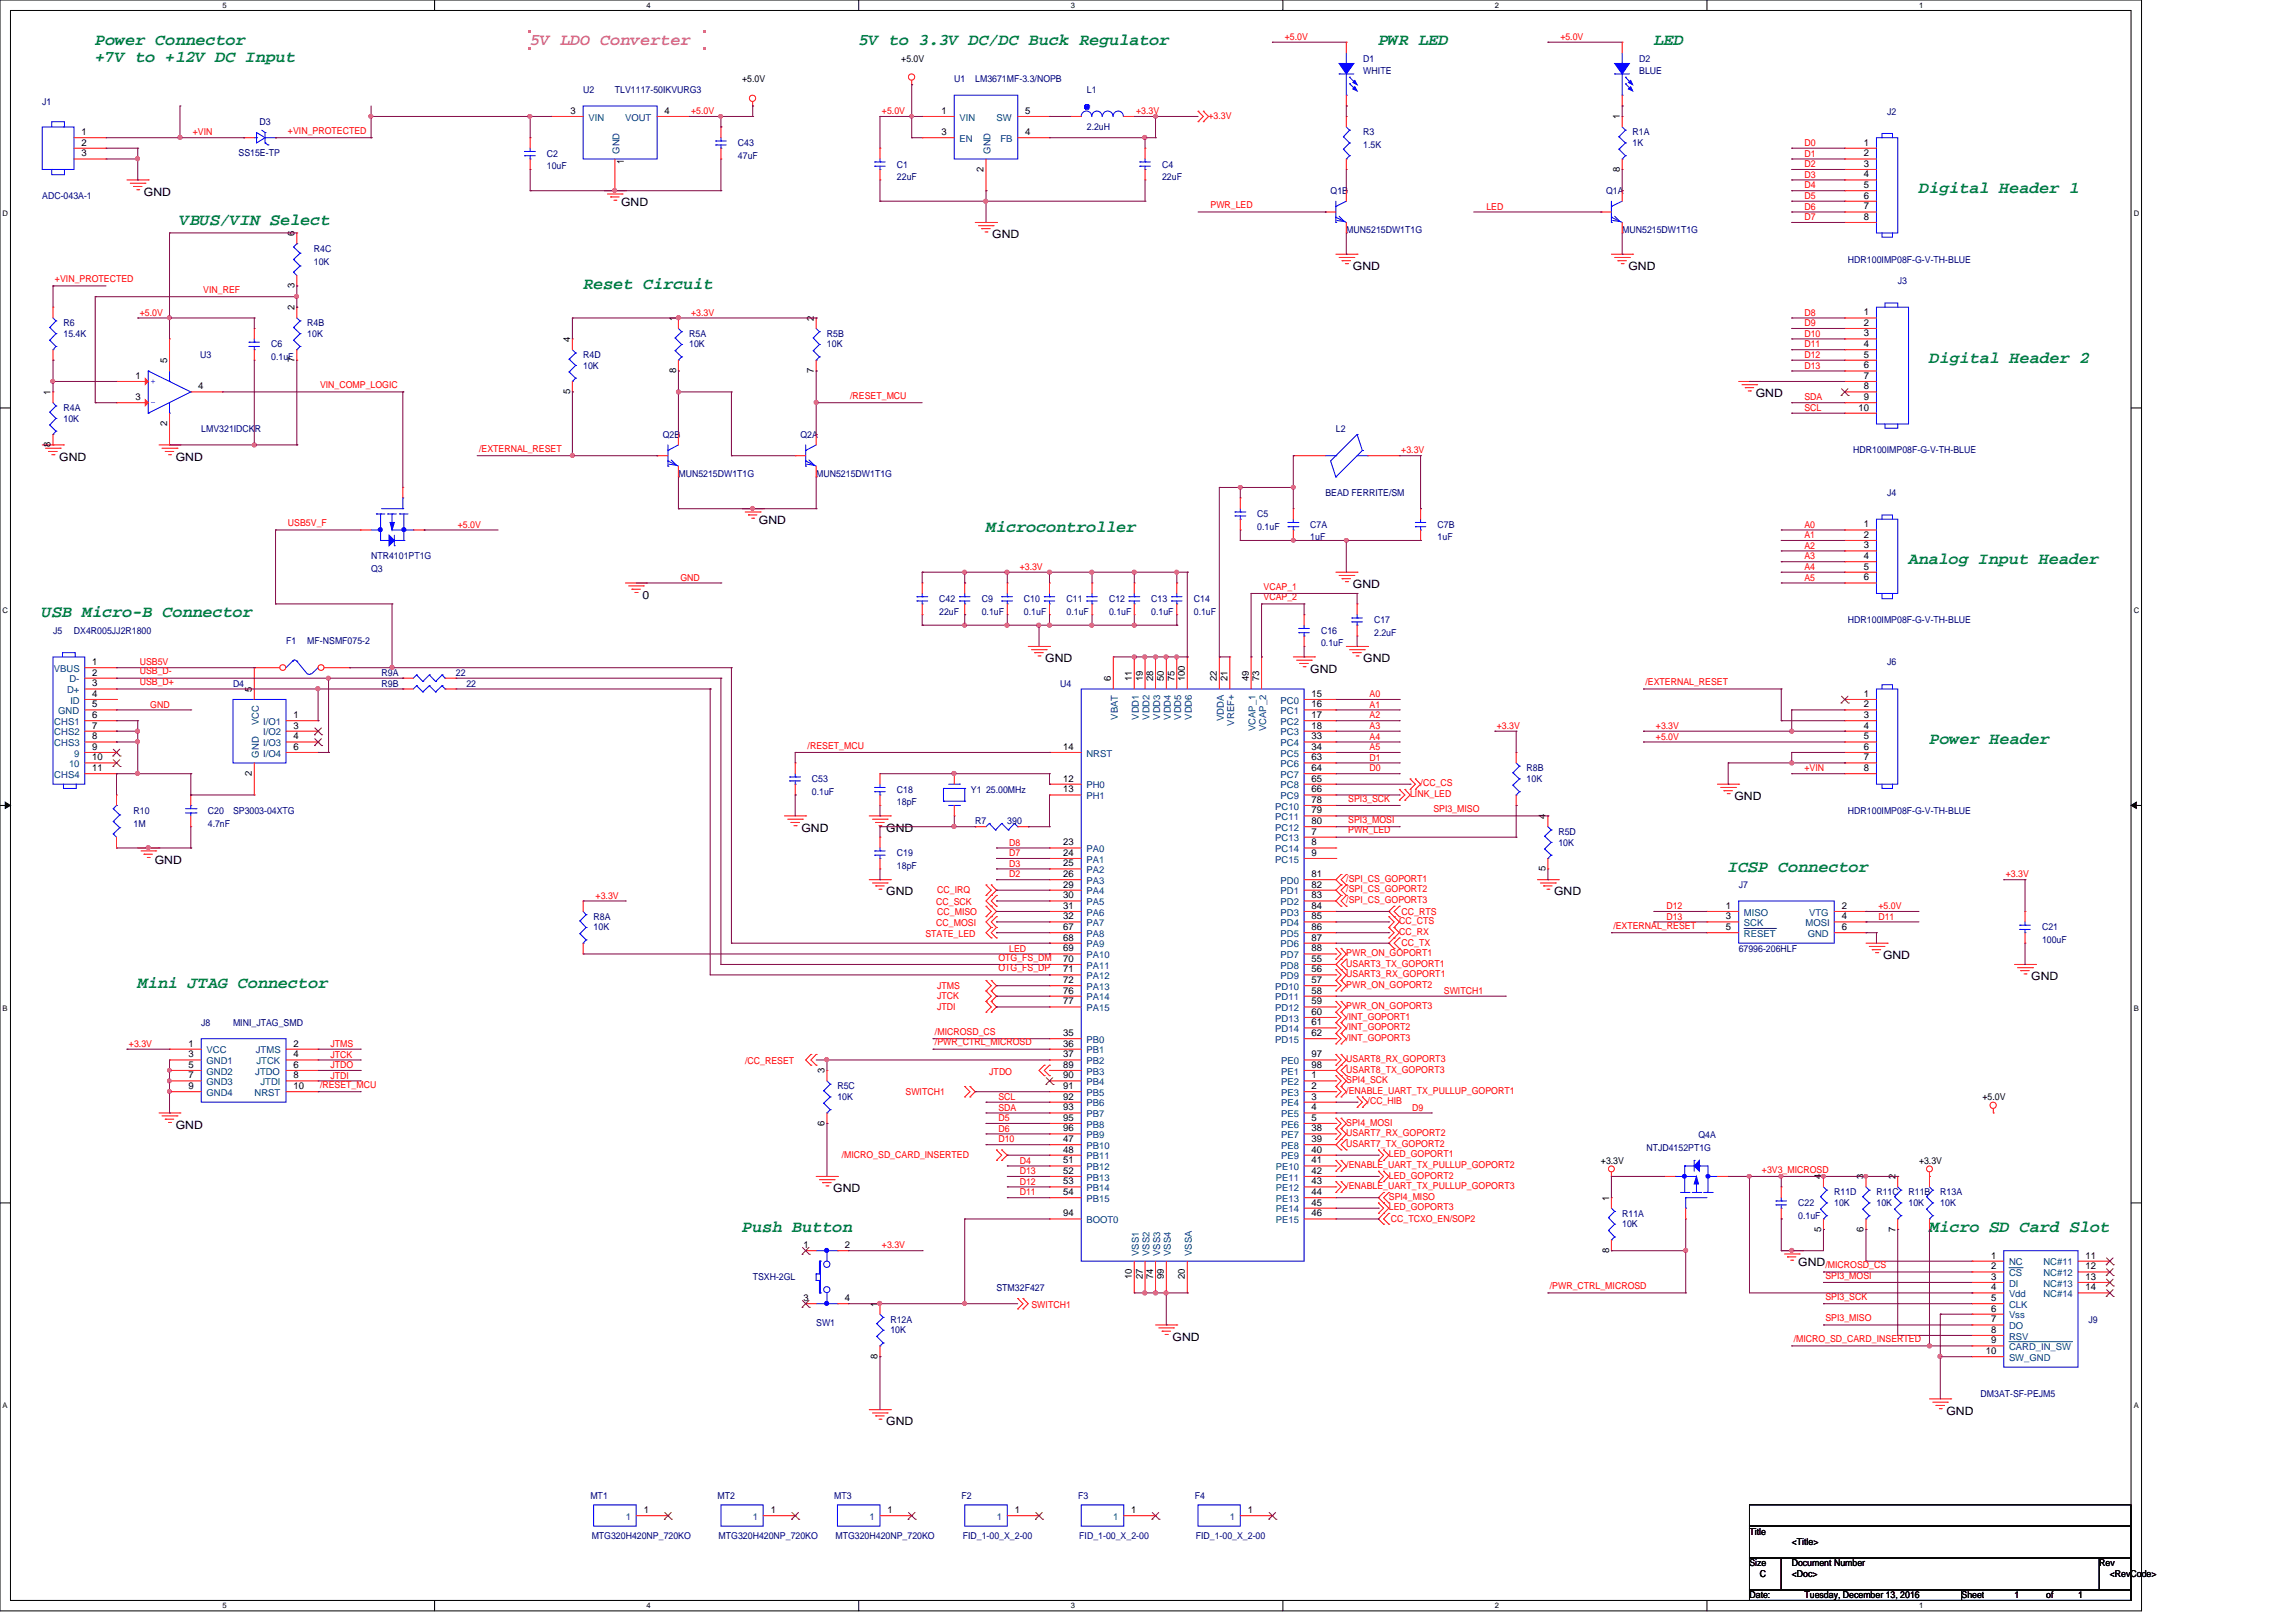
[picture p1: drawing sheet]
<svg xmlns="http://www.w3.org/2000/svg" width="297mm" height="210mm" viewBox="0 0 297 210" stroke-linecap="round" stroke-linejoin="round" font-family="sans-serif">
<defs><g id="words">
<g font-size="2.2" fill="#008040">
<text x="12.3" y="5.8">Power Connector</text>
<text x="111.1" y="5.8">5V to 3.3V DC/DC Buck Regulator</text>
<text x="178.3" y="5.8">PWR LED</text>
<text x="214" y="5.8">LED</text>
<text x="12.3" y="8">+7V to +12V DC Input</text>
<text x="23.3" y="29.2">VBUS/VIN Select</text>
<text x="248.2" y="25">Digital Header 1</text>
<text x="75.4" y="37.4">Reset Circuit</text>
<text x="249.6" y="47">Digital Header 2</text>
<text x="127.6" y="68.9">Microcontroller</text>
<text x="246.9" y="73">Analog Input Header</text>
<text x="5.5" y="79.9">USB Micro-B Connector</text>
<text x="249.6" y="96.3">Power Header</text>
<text x="223.6" y="112.8">ICSP Connector</text>
<text x="17.8" y="127.9">Mini JTAG Connector</text>
<text x="96" y="159.5">Push Button</text>
<text x="249.6" y="159.5">Micro SD Card Slot</text>
</g>
<text font-size="2.2" fill="#f0f" x="68.6" y="5.8">5V LDO Converter</text>
<g font-size="1.5">
<text x="18.6" y="25.3">GND</text>
<text x="80.3" y="26.7">GND</text>
<text x="128.4" y="30.8">GND</text>
<text x="175" y="34.9">GND</text>
<text x="210.7" y="34.9">GND</text>
<text x="227.1" y="51.4">GND</text>
<text x="7.7" y="59.6">GND</text>
<text x="22.7" y="59.6">GND</text>
<text x="98.2" y="67.8">GND</text>
<text x="83.1" y="77.4">0</text>
<text x="175" y="76.1">GND</text>
<text x="135.2" y="85.7">GND</text>
<text x="169.5" y="87.1">GND</text>
<text x="176.4" y="85.7">GND</text>
<text x="103.7" y="107.6">GND</text>
<text x="114.6" y="107.6">GND</text>
<text x="224.4" y="103.5">GND</text>
<text x="20" y="111.7">GND</text>
<text x="114.6" y="115.8">GND</text>
<text x="201" y="115.8">GND</text>
<text x="243.6" y="124.1">GND</text>
<text x="262.8" y="126.8">GND</text>
<text x="22.7" y="146">GND</text>
<text x="107.8" y="154.2">GND</text>
<text x="232.6" y="163.9">GND</text>
<text x="151.7" y="173.5">GND</text>
<text x="114.6" y="184.4">GND</text>
<text x="251.8" y="183.1">GND</text>
</g>
<g font-size="1.2" fill="#f00">
<text x="166.2" y="5.2">+5.0V</text>
<text x="201.8" y="5.2">+5.0V</text>
<text x="24.9" y="17.5">+VIN</text>
<text x="37.3" y="17.3">+VIN_PROTECTED</text>
<text x="89.4" y="14.8">+5.0V</text>
<text x="114.1" y="14.8">+5.0V</text>
<text x="147" y="14.8">+3.3V</text>
<text x="156.3" y="15.4">+3.3V</text>
<text x="233.4" y="18.9">D0</text>
<text x="233.4" y="20.3">D1</text>
<text x="233.4" y="21.6">D2</text>
<text x="233.4" y="23">D3</text>
<text x="156.6" y="26.9">PWR_LED</text>
<text x="192.3" y="27.1">LED</text>
<text x="233.4" y="24.4">D4</text>
<text x="233.4" y="25.7">D5</text>
<text x="233.4" y="27.1">D6</text>
<text x="233.4" y="28.5">D7</text>
<text x="7.1" y="36.5">+VIN_PROTECTED</text>
<text x="18.1" y="40.9">+5.0V</text>
<text x="26.3" y="37.9">VIN_REF</text>
<text x="89.4" y="40.9">+3.3V</text>
<text x="233.4" y="40.9">D8</text>
<text x="233.4" y="42.2">D9</text>
<text x="233.4" y="43.6">D10</text>
<text x="233.4" y="45">D11</text>
<text x="233.4" y="46.3">D12</text>
<text x="233.4" y="47.7">D13</text>
<text x="41.4" y="50.2">VIN_COMP_LOGIC</text>
<text x="110" y="51.6">/RESET_MCU</text>
<text x="233.4" y="51.8">SDA</text>
<text x="233.4" y="53.2">SCL</text>
<text x="62" y="58.5">/EXTERNAL_RESET</text>
<text x="181.3" y="58.7">+3.3V</text>
<text x="37.3" y="68.1">USB5V_F</text>
<text x="59.2" y="68.3">+5.0V</text>
<text x="233.4" y="68.3">A0</text>
<text x="233.4" y="69.6">A1</text>
<text x="233.4" y="71">A2</text>
<text x="88" y="75.1">GND</text>
<text x="131.9" y="73.7">+3.3V</text>
<text x="163.4" y="77.6">VCAP_2</text>
<text x="163.4" y="76.3">VCAP_1</text>
<text x="233.4" y="72.4">A3</text>
<text x="233.4" y="73.7">A4</text>
<text x="233.4" y="75.1">A5</text>
<text x="18.1" y="86.1">USB5V</text>
<text x="18.1" y="87.2">USB_D-</text>
<text x="18.1" y="88.6">USB_D+</text>
<text x="212.9" y="88.6">/EXTERNAL_RESET</text>
<text x="19.4" y="91.6">GND</text>
<text x="177.2" y="90.2">A0</text>
<text x="177.2" y="91.6">A1</text>
<text x="177.2" y="93">A2</text>
<text x="177.2" y="94.3">A3</text>
<text x="177.2" y="95.7">A4</text>
<text x="193.6" y="94.3">+3.3V</text>
<text x="214.2" y="94.3">+3.3V</text>
<text x="214.2" y="95.7">+5.0V</text>
<text x="104.5" y="96.9">/RESET_MCU</text>
<text x="177.2" y="97.1">A5</text>
<text x="177.2" y="98.4">D1</text>
<text x="177.2" y="99.8">D0</text>
<text x="183.8" y="101.8">/CC_CS</text>
<text x="233.4" y="99.8">+VIN</text>
<text x="174.4" y="103.7">SPI3_SCK</text>
<text x="174.4" y="106.5">SPI3_MOSI</text>
<text x="174.4" y="107.8">PWR_LED</text>
<text x="182.4" y="103.1">LINK_LED</text>
<text x="185.4" y="105.1">SPI3_MISO</text>
<text x="130.6" y="109.4">D8</text>
<text x="130.6" y="110.8">D7</text>
<text x="130.6" y="112.1">D3</text>
<text x="130.6" y="113.5">D2</text>
<text x="259.5" y="113.5">+3.3V</text>
<text x="77" y="116.3">+3.3V</text>
<text x="121.1" y="117.1">CC_SCK</text>
<text x="121.1" y="119.8">CC_MOSI</text>
<text x="121.2" y="115.6">CC_IRQ</text>
<text x="121.2" y="118.4">CC_MISO</text>
<text x="174.2" y="114.1">/SPI_CS_GOPORT1</text>
<text x="174.2" y="115.5">/SPI_CS_GOPORT2</text>
<text x="174.2" y="116.8">/SPI_CS_GOPORT3</text>
<text x="181" y="119.6">CC_CTS</text>
<text x="181.3" y="118.4">CC_RTS</text>
<text x="215.6" y="117.6">D12</text>
<text x="215.6" y="119">D13</text>
<text x="243" y="117.6">+5.0V</text>
<text x="243" y="119">D11</text>
<text x="119.7" y="121.2">STATE_LED</text>
<text x="129.2" y="124.3">OTG_FS_DM</text>
<text x="129.2" y="125.6">OTG_FS_DP</text>
<text x="130.6" y="123.1">LED</text>
<text x="174.2" y="125.1">USART3_TX_GOPORT1</text>
<text x="174.2" y="123.7">PWR_ON_GOPORT1</text>
<text x="181" y="120.9">CC_RX</text>
<text x="181.3" y="122.5">CC_TX</text>
<text x="208.7" y="120.2">/EXTERNAL_RESET</text>
<text x="121.2" y="128">JTMS</text>
<text x="121.2" y="129.3">JTCK</text>
<text x="121.2" y="130.7">JTDI</text>
<text x="174.2" y="132">/INT_GOPORT1</text>
<text x="174.2" y="126.4">USART3_RX_GOPORT1</text>
<text x="174.2" y="127.8">PWR_ON_GOPORT2</text>
<text x="174.2" y="130.6">PWR_ON_GOPORT3</text>
<text x="186.8" y="128.6">SWITCH1</text>
<text x="16.7" y="135.5">+3.3V</text>
<text x="42.8" y="135.5">JTMS</text>
<text x="42.8" y="136.9">JTCK</text>
<text x="96.4" y="137.7">/CC_RESET</text>
<text x="120.9" y="133.9">/MICROSD_CS</text>
<text x="120.9" y="135.3">/PWR_CTRL_MICROSD</text>
<text x="174.2" y="133.3">/INT_GOPORT2</text>
<text x="174.2" y="134.7">/INT_GOPORT3</text>
<text x="174.2" y="137.4">USART8_RX_GOPORT3</text>
<text x="41.4" y="140.8">/RESET_MCU</text>
<text x="42.8" y="138.2">JTDO</text>
<text x="42.8" y="139.6">JTDI</text>
<text x="117.1" y="141.7">SWITCH1</text>
<text x="128" y="139.1">JTDO</text>
<text x="129.2" y="142.3">SCL</text>
<text x="129.2" y="143.7">SDA</text>
<text x="174.2" y="140.2">SPI4_SCK</text>
<text x="174.2" y="141.5">/ENABLE_UART_TX_PULLUP_GOPORT1</text>
<text x="174.2" y="138.8">USART8_TX_GOPORT3</text>
<text x="176.9" y="142.9">/CC_HIB</text>
<text x="182.7" y="143.7">D9</text>
<text x="108.9" y="149.9">/MICRO_SD_CARD_INSERTED</text>
<text x="129.2" y="145.1">D5</text>
<text x="129.2" y="146.4">D6</text>
<text x="129.2" y="147.8">D10</text>
<text x="174.2" y="145.7">SPI4_MOSI</text>
<text x="174.2" y="147">USART7_RX_GOPORT2</text>
<text x="174.2" y="148.4">USART7_TX_GOPORT2</text>
<text x="179.7" y="149.8">LED_GOPORT1</text>
<text x="131.9" y="150.6">D4</text>
<text x="131.9" y="151.9">D13</text>
<text x="131.9" y="153.3">D12</text>
<text x="131.9" y="154.7">D11</text>
<text x="174.2" y="151.1">/ENABLE_UART_TX_PULLUP_GOPORT2</text>
<text x="174.2" y="153.9">/ENABLE_UART_TX_PULLUP_GOPORT3</text>
<text x="179.7" y="152.5">LED_GOPORT2</text>
<text x="179.7" y="155.2">SPI4_MISO</text>
<text x="227.9" y="151.7">+3V3_MICROSD</text>
<text x="114.1" y="161.5">+3.3V</text>
<text x="179.7" y="156.6">LED_GOPORT3</text>
<text x="179.9" y="158.1">CC_TCXO_EN/SOP2</text>
<text x="200.5" y="166.8">/PWR_CTRL_MICROSD</text>
<text x="236.1" y="165.4">SPI3_MOSI</text>
<text x="236.1" y="164.1">/MICROSD_CS</text>
<text x="133.4" y="169.2">SWITCH1</text>
<text x="232" y="173.7">/MICRO_SD_CARD_INSERTED</text>
<text x="236.1" y="170.9">SPI3_MISO</text>
<text x="236.1" y="168.2">SPI3_SCK</text>
</g>
<g font-size="1.2">
<text x="96" y="10.7">+5.0V</text>
<text x="116.6" y="8">+5.0V</text>
<text x="10.5" y="17.5">1</text>
<text x="73.8" y="14.7">3</text>
<text x="86" y="14.7">4</text>
<text x="121.8" y="14.7">1</text>
<text x="121.8" y="17.5">3</text>
<text x="132.6" y="17.5">4</text>
<text x="132.6" y="14.7">5</text>
<text x="209.5" y="15.5" transform="rotate(-90 209.5 15.5)">1</text>
<text x="10.5" y="18.8">2</text>
<text x="10.5" y="20.2">3</text>
<text x="80.7" y="21.3" transform="rotate(-90 80.7 21.3)">1</text>
<text x="127.2" y="22.2" transform="rotate(-90 127.2 22.2)">2</text>
<text x="209.5" y="22.2" transform="rotate(-90 209.5 22.2)">8</text>
<text x="241.1" y="18.8">1</text>
<text x="241.1" y="20.2">2</text>
<text x="241.1" y="21.6">3</text>
<text x="241.1" y="22.9">4</text>
<text x="241.1" y="24.3">5</text>
<text x="241.1" y="25.7">6</text>
<text x="241.1" y="27.1">7</text>
<text x="241.1" y="28.4">8</text>
<text x="38.1" y="30.6" transform="rotate(-90 38.1 30.6)">6</text>
<text x="38.1" y="40.2" transform="rotate(-90 38.1 40.2)">2</text>
<text x="38.1" y="37.3" transform="rotate(-90 38.1 37.3)">3</text>
<text x="87.5" y="41.5" transform="rotate(-90 87.5 41.5)">1</text>
<text x="105.3" y="41.5" transform="rotate(-90 105.3 41.5)">2</text>
<text x="241.1" y="40.8">1</text>
<text x="21.6" y="47" transform="rotate(-90 21.6 47)">5</text>
<text x="38.1" y="46.9" transform="rotate(-90 38.1 46.9)">7</text>
<text x="73.7" y="44.3" transform="rotate(-90 73.7 44.3)">4</text>
<text x="241.1" y="42.2">2</text>
<text x="241.1" y="43.5">3</text>
<text x="241.1" y="44.9">4</text>
<text x="241.1" y="46.3">5</text>
<text x="241.1" y="47.7">6</text>
<text x="6.6" y="51.1" transform="rotate(-90 6.6 51.1)">1</text>
<text x="17.5" y="49">1</text>
<text x="17.5" y="51.8">3</text>
<text x="25.7" y="50.4">4</text>
<text x="73.7" y="51" transform="rotate(-90 73.7 51)">5</text>
<text x="87.5" y="48.3" transform="rotate(-90 87.5 48.3)">8</text>
<text x="105.3" y="48.3" transform="rotate(-90 105.3 48.3)">7</text>
<text x="240.4" y="53.1">10</text>
<text x="241.1" y="49">7</text>
<text x="241.1" y="50.4">8</text>
<text x="241.1" y="51.8">9</text>
<text x="6.6" y="57.9" transform="rotate(-90 6.6 57.9)">8</text>
<text x="21.6" y="55.1" transform="rotate(-90 21.6 55.1)">2</text>
<text x="241.1" y="68.2">1</text>
<text x="241.1" y="69.6">2</text>
<text x="241.1" y="71">3</text>
<text x="241.1" y="72.3">4</text>
<text x="241.1" y="73.7">5</text>
<text x="241.1" y="75.1">6</text>
<text x="11.9" y="86.1">1</text>
<text x="11.9" y="87.4">2</text>
<text x="11.9" y="88.8">3</text>
<text x="32.6" y="89.5" transform="rotate(-90 32.6 89.5)">5</text>
<text x="143.7" y="88.2" transform="rotate(-90 143.7 88.2)">6</text>
<text x="146.4" y="88.2" transform="rotate(-90 146.4 88.2)">11</text>
<text x="147.8" y="88.2" transform="rotate(-90 147.8 88.2)">19</text>
<text x="149.2" y="88.2" transform="rotate(-90 149.2 88.2)">28</text>
<text x="150.6" y="88.2" transform="rotate(-90 150.6 88.2)">50</text>
<text x="151.9" y="88.2" transform="rotate(-90 151.9 88.2)">75</text>
<text x="153.3" y="88.2" transform="rotate(-90 153.3 88.2)">100</text>
<text x="157.4" y="88.2" transform="rotate(-90 157.4 88.2)">22</text>
<text x="158.8" y="88.2" transform="rotate(-90 158.8 88.2)">21</text>
<text x="161.5" y="88.2" transform="rotate(-90 161.5 88.2)">49</text>
<text x="162.9" y="88.2" transform="rotate(-90 162.9 88.2)">73</text>
<text x="11.9" y="90.2">4</text>
<text x="11.9" y="91.5">5</text>
<text x="11.9" y="92.9">6</text>
<text x="11.9" y="94.3">7</text>
<text x="11.9" y="95.7">8</text>
<text x="38" y="92.9">1</text>
<text x="38" y="94.3">3</text>
<text x="38" y="95.7">4</text>
<text x="169.7" y="90.2">15</text>
<text x="169.7" y="91.5">16</text>
<text x="169.7" y="92.9">17</text>
<text x="169.7" y="94.3">18</text>
<text x="169.7" y="95.7">33</text>
<text x="241.1" y="90.2">1</text>
<text x="241.1" y="91.5">2</text>
<text x="241.1" y="92.9">3</text>
<text x="241.1" y="94.3">4</text>
<text x="241.1" y="95.7">5</text>
<text x="11.9" y="97">9</text>
<text x="11.9" y="98.4">10</text>
<text x="11.9" y="99.8">11</text>
<text x="32.6" y="100.4" transform="rotate(-90 32.6 100.4)">2</text>
<text x="38" y="97">6</text>
<text x="137.5" y="101.1">12</text>
<text x="137.5" y="97">14</text>
<text x="169.7" y="97">34</text>
<text x="169.7" y="98.4">63</text>
<text x="169.7" y="99.8">64</text>
<text x="169.7" y="101.1">65</text>
<text x="241.1" y="97">6</text>
<text x="241.1" y="98.4">7</text>
<text x="241.1" y="99.8">8</text>
<text x="137.5" y="102.5">13</text>
<text x="169.7" y="102.5">66</text>
<text x="169.7" y="103.9">78</text>
<text x="169.7" y="105.2">79</text>
<text x="169.7" y="106.6">80</text>
<text x="169.7" y="108">7</text>
<text x="199.9" y="106" transform="rotate(-90 199.9 106)">4</text>
<text x="137.5" y="109.4">23</text>
<text x="137.5" y="110.7">24</text>
<text x="137.5" y="112.1">25</text>
<text x="137.5" y="113.5">26</text>
<text x="169.7" y="109.4">8</text>
<text x="169.7" y="110.7">9</text>
<text x="169.7" y="113.5">81</text>
<text x="199.9" y="112.7" transform="rotate(-90 199.9 112.7)">5</text>
<text x="137.5" y="114.9">29</text>
<text x="137.5" y="116.2">30</text>
<text x="137.5" y="117.6">31</text>
<text x="137.5" y="119">32</text>
<text x="169.7" y="114.9">82</text>
<text x="169.7" y="116.2">83</text>
<text x="169.7" y="117.6">84</text>
<text x="169.7" y="119">85</text>
<text x="223.3" y="117.6">1</text>
<text x="223.3" y="119">3</text>
<text x="238.3" y="117.6">2</text>
<text x="238.3" y="119">4</text>
<text x="137.5" y="120.4">67</text>
<text x="137.5" y="121.7">68</text>
<text x="137.5" y="123.1">69</text>
<text x="137.5" y="124.5">70</text>
<text x="137.5" y="125.8">71</text>
<text x="169.7" y="120.4">86</text>
<text x="169.7" y="121.7">87</text>
<text x="169.7" y="123.1">88</text>
<text x="169.7" y="124.5">55</text>
<text x="169.7" y="125.8">56</text>
<text x="223.3" y="120.4">5</text>
<text x="238.3" y="120.4">6</text>
<text x="137.5" y="127.2">72</text>
<text x="137.5" y="128.6">76</text>
<text x="137.5" y="130">77</text>
<text x="169.7" y="127.2">57</text>
<text x="169.7" y="128.6">58</text>
<text x="169.7" y="130">59</text>
<text x="169.7" y="131.3">60</text>
<text x="24.4" y="135.4">1</text>
<text x="24.4" y="136.8">3</text>
<text x="38" y="135.4">2</text>
<text x="38" y="136.8">4</text>
<text x="137.5" y="134.1">35</text>
<text x="137.5" y="135.4">36</text>
<text x="137.5" y="136.8">37</text>
<text x="169.7" y="132.7">61</text>
<text x="169.7" y="134.1">62</text>
<text x="169.7" y="136.8">97</text>
<text x="24.4" y="138.2">5</text>
<text x="24.4" y="139.5">7</text>
<text x="24.4" y="140.9">9</text>
<text x="38" y="138.2">6</text>
<text x="38" y="139.5">8</text>
<text x="38" y="140.9">10</text>
<text x="106.7" y="138.9" transform="rotate(-90 106.7 138.9)">3</text>
<text x="137.5" y="138.2">89</text>
<text x="137.5" y="139.5">90</text>
<text x="137.5" y="140.9">91</text>
<text x="137.5" y="142.3">92</text>
<text x="137.5" y="143.7">93</text>
<text x="169.7" y="138.2">98</text>
<text x="169.7" y="139.5">1</text>
<text x="169.7" y="140.9">2</text>
<text x="169.7" y="142.3">3</text>
<text x="169.7" y="143.7">4</text>
<text x="256.5" y="142.4">+5.0V</text>
<text x="106.7" y="145.7" transform="rotate(-90 106.7 145.7)">6</text>
<text x="137.5" y="145">95</text>
<text x="137.5" y="146.4">96</text>
<text x="137.5" y="147.8">47</text>
<text x="137.5" y="149.1">48</text>
<text x="169.7" y="145">5</text>
<text x="169.7" y="146.4">38</text>
<text x="169.7" y="147.8">39</text>
<text x="169.7" y="149.1">40</text>
<text x="137.5" y="150.5">51</text>
<text x="137.5" y="151.9">52</text>
<text x="137.5" y="153.2">53</text>
<text x="137.5" y="154.6">54</text>
<text x="169.7" y="150.5">41</text>
<text x="169.7" y="151.9">42</text>
<text x="169.7" y="153.2">43</text>
<text x="169.7" y="154.6">44</text>
<text x="169.7" y="156">45</text>
<text x="207.1" y="150.6">+3.3V</text>
<text x="208.1" y="155.4" transform="rotate(-90 208.1 155.4)">1</text>
<text x="235.6" y="152.6" transform="rotate(-90 235.6 152.6)">4</text>
<text x="241.1" y="152.6" transform="rotate(-90 241.1 152.6)">3</text>
<text x="245.2" y="152.6" transform="rotate(-90 245.2 152.6)">2</text>
<text x="248.2" y="150.6">+3.3V</text>
<text x="103.9" y="161.5">1</text>
<text x="109.3" y="161.5">2</text>
<text x="137.5" y="157.4">94</text>
<text x="169.7" y="157.4">46</text>
<text x="235.6" y="159.4" transform="rotate(-90 235.6 159.4)">5</text>
<text x="241.1" y="159.4" transform="rotate(-90 241.1 159.4)">6</text>
<text x="245.2" y="159.4" transform="rotate(-90 245.2 159.4)">7</text>
<text x="146.4" y="165.5" transform="rotate(-90 146.4 165.5)">10</text>
<text x="147.8" y="165.5" transform="rotate(-90 147.8 165.5)">27</text>
<text x="149.2" y="165.5" transform="rotate(-90 149.2 165.5)">74</text>
<text x="150.6" y="165.5" transform="rotate(-90 150.6 165.5)">99</text>
<text x="153.3" y="165.5" transform="rotate(-90 153.3 165.5)">20</text>
<text x="208.1" y="162.1" transform="rotate(-90 208.1 162.1)">8</text>
<text x="257.6" y="162.9">1</text>
<text x="257.6" y="164.3">2</text>
<text x="257.6" y="165.6">3</text>
<text x="257.6" y="167">4</text>
<text x="269.8" y="162.9">11</text>
<text x="269.8" y="164.3">12</text>
<text x="269.8" y="165.6">13</text>
<text x="269.8" y="167">14</text>
<text x="103.9" y="168.4">3</text>
<text x="109.3" y="168.4">4</text>
<text x="113.5" y="169.1" transform="rotate(-90 113.5 169.1)">1</text>
<text x="257.6" y="168.4">5</text>
<text x="257.6" y="169.7">6</text>
<text x="257.6" y="171.1">7</text>
<text x="257.6" y="172.5">8</text>
<text x="257.6" y="173.8">9</text>
<text x="113.5" y="175.8" transform="rotate(-90 113.5 175.8)">8</text>
<text x="256.9" y="175.2">10</text>
<text x="83.3" y="195.8">1</text>
<text x="99.7" y="195.8">1</text>
<text x="114.8" y="195.8">1</text>
<text x="131.3" y="195.8">1</text>
<text x="146.3" y="195.8">1</text>
<text x="161.4" y="195.8">1</text>
<text x="226.3" y="198.6">Title</text>
<text x="226.3" y="202.7">Size</text>
<text x="231.8" y="202.7">Document Number</text>
<text x="231.8" y="200">&lt;Title&gt;</text>
<text x="271.6" y="202.7">Rev</text>
<text x="226.3" y="206.8">Date:</text>
<text x="227.7" y="204.1">C</text>
<text x="231.8" y="204.1">&lt;Doc&gt;</text>
<text x="233.4" y="206.8">Tuesday, December 13, 2016</text>
<text x="253.7" y="206.8">Sheet</text>
<text x="260.6" y="206.8">1</text>
<text x="264.7" y="206.8">of</text>
<text x="268.8" y="206.8">1</text>
<text x="272.9" y="204.1">&lt;RevCode&gt;</text>
</g>
<g font-size="1.2" fill="#000080">
<text x="123.4" y="10.7">U1</text>
<text x="126.2" y="10.7">LM3671MF-3.3/NOPB</text>
<text x="176.4" y="8">D1</text>
<text x="176.4" y="9.6">WHITE</text>
<text x="212" y="8">D2</text>
<text x="212" y="9.6">BLUE</text>
<text x="5.5" y="13.5">J1</text>
<text x="33.6" y="16.2">D3</text>
<text x="75.4" y="12.1">U2</text>
<text x="79.5" y="12.1">TLV1117-50IKVURG3</text>
<text x="140.6" y="12.1">L1</text>
<text x="140.6" y="16.8">2.2uH</text>
<text x="176.4" y="17.5">R3</text>
<text x="211.2" y="17.5">R1A</text>
<text x="244.1" y="14.8">J2</text>
<text x="30.9" y="20.2">SS15E-TP</text>
<text x="70.7" y="20.3">C2</text>
<text x="70.7" y="21.9">10uF</text>
<text x="95.5" y="18.9">C43</text>
<text x="95.5" y="20.6">47uF</text>
<text x="116" y="21.7">C1</text>
<text x="116" y="23.3">22uF</text>
<text x="150.3" y="21.7">C4</text>
<text x="150.3" y="23.3">22uF</text>
<text x="176.4" y="19.2">1.5K</text>
<text x="211.2" y="18.9">1K</text>
<text x="5.5" y="25.8">ADC-043A-1</text>
<text x="172.1" y="25.1">Q1B</text>
<text x="207.8" y="25.1">Q1A</text>
<text x="40.6" y="32.6">R4C</text>
<text x="40.6" y="34.3">10K</text>
<text x="174.2" y="30.1">MUN5215DW1T1G</text>
<text x="209.8" y="30.1">MUN5215DW1T1G</text>
<text x="239.1" y="34">HDR100IMP08F-G-V-TH-BLUE</text>
<text x="245.5" y="36.7">J3</text>
<text x="8.2" y="42.2">R6</text>
<text x="8.2" y="43.6">15.4K</text>
<text x="25.9" y="46.4">U3</text>
<text x="35.1" y="45">C6</text>
<text x="35.1" y="46.6">0.1uF</text>
<text x="39.8" y="42.2">R4B</text>
<text x="39.8" y="43.6">10K</text>
<text x="75.4" y="46.4">R4D</text>
<text x="75.4" y="47.7">10K</text>
<text x="89.2" y="43.6">R5A</text>
<text x="89.2" y="45">10K</text>
<text x="107" y="43.6">R5B</text>
<text x="107" y="45">10K</text>
<text x="8.2" y="53.2">R4A</text>
<text x="8.2" y="54.6">10K</text>
<text x="26" y="56">LMV321IDCKR</text>
<text x="85.7" y="56.6">Q2B</text>
<text x="103.5" y="56.6">Q2A</text>
<text x="172.8" y="56">L2</text>
<text x="239.7" y="58.7">HDR100IMP08F-G-V-TH-BLUE</text>
<text x="87.8" y="61.7">MUN5215DW1T1G</text>
<text x="105.6" y="61.7">MUN5215DW1T1G</text>
<text x="171.4" y="64.2">BEAD FERRITE/SM</text>
<text x="244.1" y="64.2">J4</text>
<text x="162.6" y="66.9">C5</text>
<text x="162.6" y="68.6">0.1uF</text>
<text x="169.5" y="68.3">C7A</text>
<text x="169.5" y="69.9">1uF</text>
<text x="186" y="68.3">C7B</text>
<text x="186" y="69.9">1uF</text>
<text x="48" y="74">Q3</text>
<text x="48" y="72.4">NTR4101PT1G</text>
<text x="121.5" y="77.9">C42</text>
<text x="127" y="77.9">C9</text>
<text x="132.5" y="77.9">C10</text>
<text x="138" y="77.9">C11</text>
<text x="143.5" y="77.9">C12</text>
<text x="148.9" y="77.9">C13</text>
<text x="154.4" y="77.9">C14</text>
<text x="6.9" y="82">J5</text>
<text x="9.6" y="82">DX4R005JJ2R1800</text>
<text x="37" y="83.4">F1</text>
<text x="39.8" y="83.4">MF-NSMF075-2</text>
<text x="121.5" y="79.5">22uF</text>
<text x="127" y="79.5">0.1uF</text>
<text x="132.5" y="79.5">0.1uF</text>
<text x="138" y="79.5">0.1uF</text>
<text x="143.5" y="79.5">0.1uF</text>
<text x="148.9" y="79.5">0.1uF</text>
<text x="154.4" y="79.5">0.1uF</text>
<text x="170.9" y="82">C16</text>
<text x="170.9" y="83.7">0.1uF</text>
<text x="177.8" y="80.6">C17</text>
<text x="177.8" y="82.3">2.2uF</text>
<text x="239.1" y="80.6">HDR100IMP08F-G-V-TH-BLUE</text>
<text x="30.1" y="88.9">D4</text>
<text x="49.4" y="87.5">R9A</text>
<text x="49.4" y="88.9">R9B</text>
<text x="59" y="87.5">22</text>
<text x="60.3" y="88.9">22</text>
<text x="137.2" y="88.9">U4</text>
<text x="244.1" y="86.1">J6</text>
<text x="105" y="101.2">C53</text>
<text x="197.5" y="99.8">R8B</text>
<text x="197.5" y="101.2">10K</text>
<text x="17.3" y="105.3">R10</text>
<text x="17.3" y="107">1M</text>
<text x="26.9" y="105.3">C20</text>
<text x="26.9" y="107">4.7nF</text>
<text x="30.1" y="105.3">SP3003-04XTG</text>
<text x="105" y="102.9">0.1uF</text>
<text x="116" y="102.6">C18</text>
<text x="116" y="104.2">18pF</text>
<text x="125.6" y="102.6">Y1</text>
<text x="126.2" y="106.7">R7</text>
<text x="127.6" y="102.6">25.00MHz</text>
<text x="130.3" y="106.7">390</text>
<text x="239.1" y="105.3">HDR100IMP08F-G-V-TH-BLUE</text>
<text x="116" y="110.8">C19</text>
<text x="116" y="112.4">18pF</text>
<text x="201.6" y="108.1">R5D</text>
<text x="201.6" y="109.4">10K</text>
<text x="76.8" y="119">R8A</text>
<text x="224.9" y="114.9">J7</text>
<text x="76.8" y="120.4">10K</text>
<text x="224.9" y="123.1">67996-206HLF</text>
<text x="264.2" y="120.4">C21</text>
<text x="264.2" y="122">100uF</text>
<text x="26" y="132.8">J8</text>
<text x="30.1" y="132.8">MINI_JTAG_SMD</text>
<text x="108.3" y="141">R5C</text>
<text x="108.3" y="142.4">10K</text>
<text x="213" y="148.9">NTJD4152PT1G</text>
<text x="219.7" y="147.3">Q4A</text>
<text x="237.3" y="154.7">R11D</text>
<text x="242.7" y="154.7">R11C</text>
<text x="246.9" y="154.7">R11B</text>
<text x="251" y="154.7">R13A</text>
<text x="209.8" y="157.4">R11A</text>
<text x="209.8" y="158.8">10K</text>
<text x="232.6" y="156.1">C22</text>
<text x="232.6" y="157.7">0.1uF</text>
<text x="237.3" y="156.1">10K</text>
<text x="242.7" y="156.1">10K</text>
<text x="246.9" y="156.1">10K</text>
<text x="251" y="156.1">10K</text>
<text x="97.4" y="165.7">TSXH-2GL</text>
<text x="128.9" y="167">STM32F427</text>
<text x="105.6" y="171.6">SW1</text>
<text x="115.2" y="171.2">R12A</text>
<text x="115.2" y="172.6">10K</text>
<text x="270.2" y="171.2">J9</text>
<text x="256.2" y="180.8">DM3AT-SF-PEJM5</text>
<text x="76.4" y="193.9">MT1</text>
<text x="92.8" y="193.9">MT2</text>
<text x="107.9" y="193.9">MT3</text>
<text x="124.4" y="193.9">F2</text>
<text x="139.5" y="193.9">F3</text>
<text x="154.6" y="193.9">F4</text>
<text x="76.5" y="199.1">MTG320H420NP_720KO</text>
<text x="93" y="199.1">MTG320H420NP_720KO</text>
<text x="108.1" y="199.1">MTG320H420NP_720KO</text>
<text x="124.5" y="199.1">FID_1-00_X_2-00</text>
<text x="139.6" y="199.1">FID_1-00_X_2-00</text>
<text x="154.7" y="199.1">FID_1-00_X_2-00</text>
</g>
<g font-size="1.2" fill="#004080">
<text x="76.1" y="15.6">VIN</text>
<text x="80.9" y="15.6">VOUT</text>
<text x="124.1" y="15.6">VIN</text>
<text x="128.9" y="15.6">SW</text>
<text x="80.1" y="19.9" transform="rotate(-90 80.1 19.9)">GND</text>
<text x="124.1" y="18.4">EN</text>
<text x="128.1" y="19.9" transform="rotate(-90 128.1 19.9)">GND</text>
<text x="129.4" y="18.4">FB</text>
<text x="7" y="87">VBUS</text>
<text x="8.7" y="89.7">D+</text>
<text x="9" y="88.3">D-</text>
<text x="7" y="93.8">CHS1</text>
<text x="7" y="95.2">CHS2</text>
<text x="7.5" y="92.4">GND</text>
<text x="9.1" y="91.1">ID</text>
<text x="33.5" y="93.8" transform="rotate(-90 33.5 93.8)">VCC</text>
<text x="34" y="93.8">I/O1</text>
<text x="34" y="95.2">I/O2</text>
<text x="144.6" y="93.1" transform="rotate(-90 144.6 93.1)">VBAT</text>
<text x="147.3" y="93.1" transform="rotate(-90 147.3 93.1)">VDD1</text>
<text x="148.7" y="93.1" transform="rotate(-90 148.7 93.1)">VDD2</text>
<text x="150.1" y="93.1" transform="rotate(-90 150.1 93.1)">VDD3</text>
<text x="151.5" y="93.1" transform="rotate(-90 151.5 93.1)">VDD4</text>
<text x="152.8" y="93.1" transform="rotate(-90 152.8 93.1)">VDD5</text>
<text x="154.2" y="93.1" transform="rotate(-90 154.2 93.1)">VDD6</text>
<text x="158.3" y="93.3" transform="rotate(-90 158.3 93.3)">VDDA</text>
<text x="159.7" y="93.9" transform="rotate(-90 159.7 93.9)">VREF+</text>
<text x="162.4" y="94.6" transform="rotate(-90 162.4 94.6)">VCAP_1</text>
<text x="163.8" y="94.6" transform="rotate(-90 163.8 94.6)">VCAP_2</text>
<text x="165.7" y="91.1">PC0</text>
<text x="165.7" y="92.4">PC1</text>
<text x="165.7" y="93.8">PC2</text>
<text x="165.7" y="95.2">PC3</text>
<text x="7" y="96.6">CHS3</text>
<text x="7" y="100.7">CHS4</text>
<text x="8.9" y="99.3">10</text>
<text x="9.6" y="97.9">9</text>
<text x="33.5" y="98" transform="rotate(-90 33.5 98)">GND</text>
<text x="34" y="96.6">I/O3</text>
<text x="34" y="97.9">I/O4</text>
<text x="140.5" y="97.9">NRST</text>
<text x="165.7" y="96.6">PC4</text>
<text x="165.7" y="97.9">PC5</text>
<text x="165.7" y="99.3">PC6</text>
<text x="165.7" y="100.7">PC7</text>
<text x="140.5" y="102">PH0</text>
<text x="140.5" y="103.4">PH1</text>
<text x="165" y="104.8">PC10</text>
<text x="165" y="106.1">PC11</text>
<text x="165" y="107.5">PC12</text>
<text x="165.7" y="102">PC8</text>
<text x="165.7" y="103.4">PC9</text>
<text x="140.5" y="110.3">PA0</text>
<text x="140.5" y="111.6">PA1</text>
<text x="140.5" y="113">PA2</text>
<text x="165" y="108.9">PC13</text>
<text x="165" y="110.3">PC14</text>
<text x="165" y="111.6">PC15</text>
<text x="140.5" y="115.7">PA4</text>
<text x="140.5" y="117.1">PA5</text>
<text x="140.5" y="118.5">PA6</text>
<text x="140.5" y="119.8">PA7</text>
<text x="140.5" y="114.4">PA3</text>
<text x="165.7" y="114.4">PD0</text>
<text x="165.7" y="115.7">PD1</text>
<text x="165.7" y="117.1">PD2</text>
<text x="165.7" y="118.5">PD3</text>
<text x="165.7" y="119.8">PD4</text>
<text x="225.6" y="118.5">MISO</text>
<text x="225.6" y="119.8">SCK</text>
<text x="233.6" y="119.8">MOSI</text>
<text x="234" y="118.5">VTG</text>
<text x="140.5" y="121.2">PA8</text>
<text x="140.5" y="122.6">PA9</text>
<text x="140.5" y="124">PA10</text>
<text x="140.5" y="125.3">PA11</text>
<text x="165.7" y="121.2">PD5</text>
<text x="165.7" y="122.6">PD6</text>
<text x="165.7" y="124">PD7</text>
<text x="165.7" y="125.3">PD8</text>
<text x="225.6" y="121.2">RESET</text>
<text x="233.8" y="121.2">GND</text>
<text x="140.5" y="126.7">PA12</text>
<text x="140.5" y="128.1">PA13</text>
<text x="140.5" y="129.5">PA14</text>
<text x="140.5" y="130.9">PA15</text>
<text x="165" y="128.1">PD10</text>
<text x="165" y="129.5">PD11</text>
<text x="165" y="130.9">PD12</text>
<text x="165.7" y="126.7">PD9</text>
<text x="26.7" y="136.3">VCC</text>
<text x="26.7" y="137.7">GND1</text>
<text x="33.1" y="136.3">JTMS</text>
<text x="33.2" y="137.7">JTCK</text>
<text x="140.5" y="135">PB0</text>
<text x="140.5" y="136.3">PB1</text>
<text x="140.5" y="137.7">PB2</text>
<text x="165" y="132.2">PD13</text>
<text x="165" y="133.6">PD14</text>
<text x="165" y="135">PD15</text>
<text x="165.7" y="137.7">PE0</text>
<text x="26.7" y="139.1">GND2</text>
<text x="26.7" y="140.4">GND3</text>
<text x="26.7" y="141.8">GND4</text>
<text x="32.9" y="141.8">NRST</text>
<text x="33" y="139.1">JTDO</text>
<text x="33.7" y="140.4">JTDI</text>
<text x="140.5" y="139.1">PB3</text>
<text x="140.5" y="140.4">PB4</text>
<text x="140.5" y="141.8">PB5</text>
<text x="140.5" y="143.2">PB6</text>
<text x="165.7" y="139.1">PE1</text>
<text x="165.7" y="140.4">PE2</text>
<text x="165.7" y="141.8">PE3</text>
<text x="165.7" y="143.2">PE4</text>
<text x="140.5" y="144.6">PB7</text>
<text x="140.5" y="145.9">PB8</text>
<text x="140.5" y="147.3">PB9</text>
<text x="140.5" y="148.7">PB10</text>
<text x="165.7" y="144.6">PE5</text>
<text x="165.7" y="145.9">PE6</text>
<text x="165.7" y="147.3">PE7</text>
<text x="165.7" y="148.7">PE8</text>
<text x="140.5" y="150">PB11</text>
<text x="140.5" y="151.4">PB12</text>
<text x="140.5" y="152.8">PB13</text>
<text x="140.5" y="154.1">PB14</text>
<text x="140.5" y="155.5">PB15</text>
<text x="165.1" y="151.4">PE10</text>
<text x="165.1" y="152.8">PE11</text>
<text x="165.1" y="154.1">PE12</text>
<text x="165.1" y="155.5">PE13</text>
<text x="165.7" y="150">PE9</text>
<text x="140.5" y="158.3">BOOT0</text>
<text x="165.1" y="156.9">PE14</text>
<text x="165.1" y="158.3">PE15</text>
<text x="147.3" y="162.5" transform="rotate(-90 147.3 162.5)">VSS1</text>
<text x="148.7" y="162.5" transform="rotate(-90 148.7 162.5)">VSS2</text>
<text x="150.1" y="162.5" transform="rotate(-90 150.1 162.5)">VSS3</text>
<text x="151.5" y="162.5" transform="rotate(-90 151.5 162.5)">VSS4</text>
<text x="154.2" y="162.5" transform="rotate(-90 154.2 162.5)">VSSA</text>
<text x="259.9" y="163.7">NC</text>
<text x="259.9" y="165.1">CS</text>
<text x="259.9" y="166.5">DI</text>
<text x="259.9" y="167.9">Vdd</text>
<text x="264.3" y="163.7">NC#11</text>
<text x="264.3" y="165.1">NC#12</text>
<text x="264.3" y="166.5">NC#13</text>
<text x="264.3" y="167.9">NC#14</text>
<text x="259.9" y="169.2">CLK</text>
<text x="259.9" y="170.6">Vss</text>
<text x="259.9" y="172">DO</text>
<text x="259.9" y="173.4">RSV</text>
<text x="259.9" y="174.7">CARD_IN_SW</text>
<text x="259.9" y="176.1">SW_GND</text>
<text x="80.9" y="196.7">1</text>
<text x="97.4" y="196.7">1</text>
<text x="112.5" y="196.7">1</text>
<text x="128.9" y="196.7">1</text>
<text x="144" y="196.7">1</text>
<text x="159.1" y="196.7">1</text>
</g>
<g font-size="1.2" fill="#00f">
<text x="19.5" y="52.4">-</text>
<text x="19.5" y="49.6">+</text>
</g>
<g font-size="1">
<text x="28.8" y="1">5</text>
<text x="83.7" y="1">4</text>
<text x="138.5" y="1">3</text>
<text x="193.4" y="1">2</text>
<text x="248.2" y="1">1</text>
<text x=".3" y="27.9">D</text>
<text x="276" y="27.9">D</text>
<text x=".3" y="79.4">C</text>
<text x="276" y="79.4">C</text>
<text x=".3" y="130.8">B</text>
<text x="276" y="130.8">B</text>
<text x=".3" y="182.2">A</text>
<text x="276" y="182.2">A</text>
<text x="28.8" y="208.1">5</text>
<text x="83.7" y="208.1">4</text>
<text x="138.5" y="208.1">3</text>
<text x="193.4" y="208.1">2</text>
<text x="248.2" y="208.1">1</text>
</g>
</g></defs>
<g fill="none" stroke="#000" stroke-width=".13">
<path d="M0 0h277v208.4h-277zM1.4 1.4h274.3v205.7h-274.3zM56.2 0v1.4M111.1 0v1.4M165.9 0v1.4M220.8 0v1.4M0 52.8h1.4M275.7 52.8h1.3M0 104.2h1.4M275.7 104.2h1.3M0 155.7h1.4M275.7 155.7h1.3"/>
<path d="M56.2 207.1v1.3M111.1 207.1v1.3M165.9 207.1v1.3M220.8 207.1v1.3"/>
</g>
<path d="M.7 103.8l.7 .4-.7 .4zM275.7 104.2l.7-.4v.8z" fill="#000" stroke="#000" stroke-width=".13"/>
<g fill="#f0f">
<path d="M68.4 3.9h.3v.3h-.3z"/>
<path d="M91 3.9h.3v.3h-.3z"/>
<path d="M91 6.1h.3v.3h-.3z"/>
<path d="M68.4 6.1h.3v.3h-.3z"/>
</g>
<g fill="none" stroke="#f00" stroke-width=".13">
<path d="M9.6 17.8h4.1M9.6 19.2h4.1M13.7 17.8h.1M13.7 19.2h.1M68.6 17.8h.1M68.6 17.8v1.4M97.4 13.7h.1M97.4 13.2v.5M117.9 11h.1M117.9 10.4v.6M119.3 15.1h.1M119.3 17.8h.1"/>
<path d="M119.3 15.1h4.1M119.3 17.8h4.1M131.7 15.1h4.1M131.7 17.8h4.1M135.8 17.8h.1M135.8 15.1h.1M148.1 19.2h.1M148.1 19.2v1.4M155 15.7h.1M155 14.4h.1M155 14.4l.7 .7-.7 .6M155.7 15.7h.1"/>
<path d="M155.7 14.4h.1M155.7 14.4l.6 .7-.6 .6M174.2 5.5h.1M174.2 13.7h.1M174.2 15.1h.1M174.2 5.5v1.4M174.2 12.3v1.4M174.2 15.1v1.3M209.8 5.5h.1M209.8 13.7h.1M209.8 5.5v1.4M209.8 12.3v1.4"/>
<path d="M238.6 19.2h.1M238.6 19.2h4.1M9.6 20.6h4.1M13.7 20.6h.1M16.4 23.3h2.8M16.8 23.7h2M17.3 24.1h.1M17.3 24.1h1.1M17.7 24.6h.2M17.9 24.6h.1M18.8 23.7h.1M19.2 23.3h.1"/>
<path d="M68.6 21.9h.1M68.6 20.6v1.3M78.1 24.7h2.8M78.6 25.1h1.9M79 25.5h.1M79 25.5h1.1M79.4 25.9h.3M79.7 25.9h.1M80.5 25.1h.1M80.9 24.7h.1M126.2 28.8h2.7M126.6 29.2h1.9"/>
<path d="M127 29.6h.1M127 29.6h1.1M127.4 30h.3M127.6 24.7h.1M127.6 20.6v4.1M127.7 30h.1M128.5 29.2h.1M128.9 28.8h.1M148.1 23.3h.1M148.1 21.9v1.4M171.4 27.4h.1M171.4 27.4h1.4"/>
<path d="M172.8 32.9h2.8M173.2 33.3h1.9M173.6 33.7h.1M173.6 33.7h1.1M174 34.1h.3M174.2 24.7h.1M174.2 30.1h.1M174.2 21.9h.1M174.2 20.6v1.3M174.2 24.7v1.3M174.2 28.8v1.3M174.3 34.1h.1"/>
<path d="M175.1 33.3h.1M175.6 32.9h.1M208.4 32.9h2.8M208.9 33.3h1.9M209.3 33.7h.1M209.3 33.7h1.1M209.7 34.1h.3M210 34.1h.1M210.8 33.3h.1M211.2 32.9h.1M238.6 20.6h.1M238.6 21.9h.1"/>
<path d="M238.6 23.3h.1M238.6 24.7h.1M238.6 26h.1M238.6 27.4h.1M238.6 28.8h.1M238.6 23.3h4.1M238.6 28.8h4.1M238.6 24.7h4.1M238.6 27.4h4.1M238.6 20.6h4.1M238.6 21.9h4.1M238.6 26h4.1"/>
<path d="M5.5 57.6h2.7M5.9 58h1.9M6.3 58.4h.1M6.3 58.4h1.1M6.7 58.8h.3M7 58.8h.1M7.8 58h.1M8.2 57.6h.1M15.1 49.4h.1M15.1 52.1h.1M15.1 49.4h4.1M15.1 52.1h4.1"/>
<path d="M20.6 57.6h2.7M21 58h1.9M21.4 58.4h.1M21.4 58.4h1.1M21.8 58.8h.3M21.9 43.9h.1M21.9 57.6h.1M21.9 43.9v4.1M21.9 53.5v4.1M22.1 58.8h.1M22.9 58h.1M23.3 57.6h.1"/>
<path d="M24.7 50.7h4.1M28.8 50.7h.1M32.9 42.5h.1M32.9 46.6h.1M32.9 42.5v1.4M32.9 45.3v1.3M74 43.9h.1M74 50.7h.1M74 43.9v1.4M74 49.4v1.3M85 59h.1M85 59h1.4"/>
<path d="M87.8 56.2h.1M87.8 41.1h.1M87.8 48h.1M87.8 41.1v1.4M87.8 46.6v1.4M87.8 56.2v1.4M102.9 59h.1M102.9 59h1.3M105.6 41.1h.1M105.6 48h.1M105.6 56.2h.1M105.6 41.1v1.4"/>
<path d="M105.6 46.6v1.4M105.6 56.2v1.4M167.3 59h.1M167.3 59h4.1M176.9 59h4.1M181 59h.1M224.9 49.4h2.8M225.3 49.8h1.9M225.8 50.2h.1M225.8 50.2h1.1M226.1 50.6h.3M226.4 50.6h.1"/>
<path d="M227.2 49.8h.1M227.7 49.4h.1M238.6 41.1h.1M238.6 42.5h.1M238.6 43.9h.1M238.6 45.3h.1M238.6 46.6h.1M238.6 48h.1M238.6 49.4h.1M238.6 50.7h.1M238.6 52.1h.1M238.6 53.5h.1"/>
<path d="M238.6 49.4h4.1M238.6 41.1h4.1M238.6 42.5h4.1M238.6 43.9h4.1M238.6 45.3h4.1M238.6 46.6h4.1M238.6 48h4.1M238.6 50.7h4.1M238.6 52.1h4.1M238.6 53.5h4.1M80.9 75.4h2.8M81.3 75.8h1.9"/>
<path d="M81.7 76.2h.1M81.7 76.2h1.1M82.1 76.7h.3M82.4 76.7h.1M83.2 75.8h.1M83.7 75.4h.1M87.8 61.7h.1M87.8 60.3v1.4M96 65.8h2.7M96.4 66.3h1.9M96.8 66.6h.1M96.8 66.6h1.1"/>
<path d="M97.2 67.1h.3M97.5 67.1h.1M98.3 66.3h.1M98.7 65.8h.1M105.6 61.7h.1M105.6 60.3v1.4M119.3 75.4h.1M119.3 79.5h.1M119.3 75.4v1.4M119.3 78.1v1.4M130.3 75.4h.1M130.3 79.5h.1"/>
<path d="M130.3 75.4v1.4M130.3 78.1v1.4M135.8 75.4h.1M135.8 79.5h.1M135.8 75.4v1.4M135.8 78.1v1.4M141.3 75.4h.1M141.3 79.5h.1M141.3 75.4v1.4M141.3 78.1v1.4M152.2 75.4h.1M152.2 79.5h.1"/>
<path d="M152.2 75.4v1.4M152.2 78.1v1.4M167.3 65.8h.1M167.3 69.9h.1M167.3 65.8v1.4M167.3 68.6v1.3M168.7 79.5h.1M168.7 79.5v1.4M172.8 74h2.8M173.2 74.5h1.9M173.6 74.9h.1M173.6 74.9h1.1"/>
<path d="M174 75.3h.3M174.3 75.3h.1M175.1 74.5h.1M175.6 74h.1M175.6 78.1h.1M175.6 78.1v1.4M183.8 65.8h.1M183.8 69.9h.1M183.8 65.8v1.4M183.8 68.6v1.3M238.6 68.6h.1M238.6 69.9h.1"/>
<path d="M238.6 71.3h.1M238.6 72.7h.1M238.6 74h.1M238.6 75.4h.1M238.6 74h4.1M238.6 75.4h4.1M238.6 68.6h4.1M238.6 69.9h4.1M238.6 71.3h4.1M238.6 72.7h4.1M52.1 87.8h.1M52.1 87.8h1.4"/>
<path d="M57.6 87.8h1.4M59 87.8h.1M102.9 98.7h.1M102.9 98.7v1.4M133 83.7h2.8M133.4 84.1h1.9M133.9 84.5h.1M133.9 84.5h1.1M134.3 84.9h.2M134.5 84.9h.1M135.3 84.1h.1M135.8 83.7h.1"/>
<path d="M167.3 85h2.8M167.7 85.4h1.9M168.1 85.9h.1M168.1 85.9h1.1M168.6 86.3h.2M168.7 83.7h.1M168.7 82.3v1.4M168.8 86.3h.1M169.6 85.4h.1M170.1 85h.1M174.2 83.7h2.7M174.6 84.1h1.9"/>
<path d="M175 84.5h.1M175 84.5h1.1M175.4 84.9h.3M175.6 82.3h.1M175.6 80.9v1.4M175.7 84.9h.1M176.5 84.1h.1M176.9 83.7h.1M238.6 90.5h.1M238.6 91.9h.1M238.6 93.3h.1M238.6 94.6h.1"/>
<path d="M238.6 96h.1M238.6 97.4h.1M238.6 98.7h.1M238.6 90.5h4.1M238.6 91.9h4.1M238.6 93.3h4.1M238.6 94.6h4.1M238.6 96h4.1M238.6 97.4h4.1M238.6 98.7h4.1M15.1 109.7h.1M15.1 102.9h.1"/>
<path d="M15.1 102.9v1.3M15.1 108.3v1.4M17.8 109.7h2.8M18.2 110.1h2M18.6 110.5h.1M18.6 110.5h1.1M19 111h.3M19.3 111h.1M20.2 110.1h.1M20.6 109.7h.1M24.7 107h.1M24.7 102.9h.1"/>
<path d="M24.7 102.9v1.3M24.7 105.6v1.4M75.4 116.6h.1M75.4 116.6v1.3M101.5 105.6h2.7M101.9 106h1.9M102.3 106.4h.1M102.3 106.4h1.1M102.7 106.8h.3M102.9 102.9h.1M102.9 101.5v1.4M103 106.8h.1"/>
<path d="M103.8 106h.1M104.2 105.6h.1M112.4 105.6h2.8M112.4 113.8h2.8M112.9 106h1.9M112.9 114.3h1.9M113.3 106.4h.1M113.3 114.6h.1M113.3 106.4h1.1M113.3 114.6h1.1M113.7 106.8h.3M113.7 115.1h.3"/>
<path d="M114 106.8h.1M114 115.1h.1M114.8 106h.1M114.8 114.3h.1M115.2 105.6h.1M115.2 113.8h.1M123.4 105.6h.1M123.4 100.1h.1M123.4 100.1v1.4M123.4 104.2v1.4M127.6 115.9h.1M127.6 114.5h.1"/>
<path d="M127.6 118.6h.1M127.6 117.3h.1M127.6 114.5l.6 .7-.6 .7M127.6 117.3l.6 .6-.6 .7M128.2 114.5h.1M128.2 115.9h.1M128.2 117.3h.1M128.2 118.6h.1M128.2 114.5l.7 .7-.7 .7M128.2 115.9l-.6 .7 1.3 1.3-1.3 1.4 .6 .7M128.9 115.9h.1M128.9 117.3h.1"/>
<path d="M128.9 118.6h.1M128.9 115.9l-.7 .7 .7 .7M128.9 118.6l-.7 .7 .7 .7M173.5 113.2h.1M173.5 114.5h.1M173.5 115.9h.1M173.5 117.3h.1M173.5 114.5l-.7 .7 .7 .7M173.5 113.2l-.7 .6 .7 .7M173.5 115.9l-.7 .7 .7 .7M174.2 114.5h.1M174.2 113.2h.1"/>
<path d="M174.2 115.9h.1M174.2 117.3h.1M174.2 113.2l-.7 .6 .7 .7M174.2 114.5l-.7 .7 .7 .7M174.2 115.9l-.7 .7 .7 .7M179.7 118.6h.1M179.7 118.6l.6 .7-.6 .7M180.3 118.6h.1M180.3 117.3h.1M180.3 117.3l-.6 .6 1.3 1.4-.7 .7M181 118.6h.1M181 117.3h.1"/>
<path d="M181 103.5h.1M181 102.2h.1M181 117.3l-.7 .6 .7 .7M181 102.2l.7 .7-.7 .6M181.7 103.5h.1M181.7 102.2h.1M181.7 102.2l.7 .7-.7 .6M182.4 102.2h.1M182.4 100.8h.1M182.4 100.8l.7 .7-.7 .7M183.1 102.2h.1M183.1 100.8h.1"/>
<path d="M183.1 100.8l.7 .7-.7 .7M198.9 113.8h2.7M199.3 114.3h1.9M199.7 114.6h.1M199.7 114.6h1.1M200.1 115.1h.3M200.4 115.1h.1M201.2 114.3h.1M201.6 113.8h.1M222.2 101.5h2.7M222.6 101.9h1.9M223 102.3h.1"/>
<path d="M223 102.3h1.1M223.4 102.7h.3M223.7 102.7h.1M224.5 101.9h.1M224.9 101.5h.1M238.6 100.1h.1M238.6 100.1h4.1M262 117.9h.1M262 117.9v1.4M75.4 123.4h.1M75.4 122v1.4M104.9 136.4h.1"/>
<path d="M104.9 137.8h.1M104.9 136.4l-.7 .8 .7 .6M105.6 136.4h.1M105.6 137.8h.1M105.6 136.4l-.7 .8 .7 .6M127.6 128.2h.1M127.6 126.9h.1M127.6 129.6h.1M127.6 131h.1M127.6 126.9l.6 .7-.6 .6M127.6 128.2l.6 .7-.6 .7M127.6 129.6l.6 .7-.6 .7"/>
<path d="M128.2 120h.1M128.2 121.4h.1M128.2 126.9h.1M128.2 128.2h.1M128.2 129.6h.1M128.2 131h.1M128.2 120l-.6 .7 .6 .7M128.2 126.9l.7 .7-.7 .6M128.2 128.2l.7 .7-.7 .7M128.2 129.6l.7 .7-.7 .7M128.9 120h.1M128.9 121.4h.1"/>
<path d="M128.9 120l-.7 .7 .7 .7M135.1 137.8h.1M135.1 139.2h.1M135.1 137.8l-.7 .7 .7 .7M135.8 137.8h.1M135.8 139.2h.1M135.8 137.8l-.7 .7 .7 .7M172.8 132.3h.1M172.8 131h.1M172.8 126.9h.1M172.8 125.5h.1M172.8 139.2h.1"/>
<path d="M172.8 133.7h.1M172.8 135.1h.1M172.8 137.8h.1M172.8 136.4h.1M172.8 124.1h.1M172.8 122.7h.1M172.8 128.2h.1M172.8 129.6h.1M172.8 126.9l.7 .7-.7 .6M172.8 131l.7 .7-.7 .6M172.8 125.5l.7 .7-.7 .7M172.8 139.2l.7 .7-.7 .7"/>
<path d="M172.8 132.3l.7 .7-.7 .7M172.8 133.7l.7 .7-.7 .7M172.8 136.4l.7 .8-.7 .6M172.8 122.7l.7 .7-.7 .7M172.8 129.6l.7 .7-.7 .7M173.5 132.3h.1M173.5 131h.1M173.5 126.9h.1M173.5 125.5h.1M173.5 139.2h.1M173.5 133.7h.1M173.5 135.1h.1"/>
<path d="M173.5 124.1h.1M173.5 137.8h.1M173.5 136.4h.1M173.5 122.7h.1M173.5 128.2h.1M173.5 129.6h.1M173.5 126.9l.7 .7-.7 .6M173.5 122.7l.7 .7-1.4 1.4 .7 .7M173.5 131l.7 .7-.7 .6M173.5 125.5l.7 .7-.7 .7M173.5 136.4l.7 .8-1.4 1.3 1.4 1.4-.7 .7M173.5 132.3l.7 .7-.7 .7"/>
<path d="M173.5 133.7l.7 .7-.7 .7M173.5 129.6l.7 .7-.7 .7M174.2 125.5h.1M174.2 124.1h.1M174.2 139.2h.1M174.2 137.8h.1M174.2 124.1l-.7 .7 .7 .7M174.2 137.8l-.7 .7 .7 .7M179.7 120h.1M179.7 121.4h.1M179.7 120l.6 .7-.6 .7M180.3 120h.1"/>
<path d="M180.3 121.4h.1M180.3 122.7h.1M180.3 120l.7 .7-1.3 1.3 .6 .7M181 122.7h.1M181 121.4h.1M181 121.4l-.7 .6 .7 .7M241.4 122h2.7M241.8 122.5h1.9M242.2 122.9h.1M242.2 122.9h1.1M242.6 123.3h.3M242.9 123.3h.1"/>
<path d="M243.7 122.5h.1M244.1 122h.1M260.6 124.8h2.7M261 125.2h1.9M261.4 125.6h.1M261.4 125.6h1.1M261.8 126h.3M262 122h.1M262 120.7v1.3M262.1 126h.1M262.9 125.2h.1M263.3 124.8h.1"/>
<path d="M20.6 144h2.7M21 144.4h1.9M21.4 144.8h.1M21.4 144.8h1.1M21.8 145.2h.3M22.1 145.2h.1M22.9 144.4h.1M23.3 144h.1M105.6 152.2h2.7M106 152.7h1.9M106.4 153h.1M106.4 153h1.1"/>
<path d="M106.8 153.5h.3M107.1 153.5h.1M107.9 152.7h.1M108.3 152.2h.1M124.8 141.9h.1M124.8 140.6h.1M124.8 140.6l.7 .7-.7 .6M125.5 140.6h.1M125.5 141.9h.1M125.5 140.6l.7 .7-.7 .6M128.9 150.2h.1M128.9 148.8h.1"/>
<path d="M128.9 148.8l.7 .7-.7 .7M129.6 148.8h.1M129.6 150.2h.1M129.6 148.8l.7 .7-.7 .7M172.8 146h.1M172.8 144.7h.1M172.8 140.6h.1M172.8 151.6h.1M172.8 150.2h.1M172.8 154.3h.1M172.8 152.9h.1M172.8 141.9h.1"/>
<path d="M172.8 147.4h.1M172.8 146l.7 .7-.7 .7M172.8 144.7l.7 .7-.7 .6M172.8 150.2l.7 .7-.7 .7M172.8 152.9l.7 .7-.7 .7M172.8 140.6l.7 .7-.7 .6M173.5 146h.1M173.5 144.7h.1M173.5 140.6h.1M173.5 151.6h.1M173.5 150.2h.1M173.5 154.3h.1"/>
<path d="M173.5 152.9h.1M173.5 141.9h.1M173.5 147.4h.1M173.5 148.8h.1M173.5 152.9l.7 .7-.7 .7M173.5 146l.7 .7-.7 .7M173.5 144.7l.7 .7-.7 .6M173.5 150.2l.7 .7-.7 .7M173.5 140.6l.7 .7-.7 .6M173.5 147.4l-.7 .7 .7 .7M174.2 148.8h.1M174.2 147.4h.1"/>
<path d="M174.2 147.4l-.7 .7 .7 .7M175.6 143.3h.1M175.6 141.9h.1M175.6 141.9l.6 .7-.6 .7M176.2 143.3h.1M176.2 141.9h.1M176.2 141.9l.7 .7-.7 .7M178.3 150.2h.1M178.3 148.8h.1M178.3 152.9h.1M178.3 151.6h.1M178.3 157h.1"/>
<path d="M178.3 155.7h.1M178.3 148.8l.7 .7-.7 .7M178.3 151.6l.7 .6-.7 .7M178.3 155.7l.7 .6-.7 .7M179 157h.1M179 158.4h.1M179 150.2h.1M179 148.8h.1M179 152.9h.1M179 151.6h.1M179 154.3h.1M179 155.7h.1"/>
<path d="M179 157l-.7 .7 .7 .7M179 148.8l.7 .7-.7 .7M179 151.6l.7 .6-.7 .7M179 154.3l-.7 .7 1.4 1.3-.7 .7M179.7 158.4h.1M179.7 157h.1M179.7 155.7h.1M179.7 154.3h.1M179.7 157l-.7 .7 .7 .7M179.7 154.3l-.7 .7 .7 .7M208.4 152.2h.1M208.4 155h.1"/>
<path d="M208.4 151.7v.5M208.4 155v1.3M215.3 152.2h.1M215.3 152.2h1.4M218.1 157.7h.1M218.1 156.3v1.4M222.2 152.2h1.4M223.6 152.2h.1M230.4 153.6h.1M230.4 157.7h.1M230.4 153.6v1.4M230.4 156.3v1.4"/>
<path d="M235.9 152.2h.1M235.9 159.1h.1M235.9 152.2v1.4M235.9 157.7v1.4M241.4 152.2h.1M241.4 159.1h.1M241.4 152.2v1.4M241.4 157.7v1.4M249.6 152.2h.1M249.6 159.1h.1M249.6 151.7v1.9M249.6 157.7v1.4"/>
<path d="M257.9 144h.1M257.9 143.5v.5M104.2 161.8h.1M104.2 168.7h.1M104.2 161.8h1.4M104.2 168.7h1.4M108.3 161.8h1.4M108.3 168.7h1.4M109.7 161.8h.1M109.7 168.7h.1M113.8 168.7h.1M113.8 175.6h.1"/>
<path d="M113.8 168.7v1.4M113.8 174.2v1.4M131.7 168h.1M131.7 169.4h.1M131.7 168l.6 .7-.6 .7M132.3 168h.1M132.3 169.4h.1M132.3 168l.7 .7-.7 .7M149.5 171.4h2.7M149.9 171.8h1.9M150.3 172.3h.1M150.3 172.3h1.1"/>
<path d="M150.7 172.7h.3M151 172.7h.1M151.8 171.8h.1M152.2 171.4h.1M208.4 161.8h.1M208.4 160.4v1.4M230.4 161.8h2.8M230.8 162.3h1.9M231.2 162.6h.1M231.2 162.6h1.1M231.6 163.1h.3M231.9 163.1h.1"/>
<path d="M232.7 162.3h.1M233.2 161.8h.1M255.1 163.2h.1M255.1 164.6h.1M255.1 165.9h.1M255.1 167.3h.1M255.1 168.7h.1M255.1 170.1h.1M255.1 171.4h.1M255.1 172.8h.1M255.1 174.2h.1M255.1 175.6h.1"/>
<path d="M255.1 171.4h4.1M255.1 168.7h4.1M255.1 163.2h4.1M255.1 164.6h4.1M255.1 165.9h4.1M255.1 167.3h4.1M255.1 170.1h4.1M255.1 172.8h4.1M255.1 174.2h4.1M255.1 175.6h4.1M268.8 163.2h4.1M268.8 164.6h4.1"/>
<path d="M268.8 165.9h4.1M268.8 167.3h4.1M272.9 163.2h.1M272.9 164.6h.1M272.9 165.9h.1M272.9 167.3h.1M112.4 182.4h2.8M112.9 182.8h1.9M113.3 183.2h.1M113.3 183.2h1.1M113.7 183.6h.3M114 183.6h.1"/>
<path d="M114.8 182.8h.1M115.2 182.4h.1M145.4 196.1h4.1M149.5 196.1h.1M249.6 181h2.7M250 181.4h1.9M250.4 181.9h.1M250.4 181.9h1.1M250.9 182.3h.2M251.1 182.3h.1M251.9 181.4h.1M252.3 181h.1"/>
<circle cx="97.3" cy="12.7" r=".41"/>
<circle cx="117.9" cy="10" r=".41"/>
<circle cx="208.4" cy="151.3" r=".38"/>
<circle cx="249.6" cy="151.3" r=".38"/>
<circle cx="257.8" cy="143" r=".41"/>
</g>
<path d="M226.3 194.7h49.4v2.8h-49.4zM226.3 197.5h49.4v4.1h-49.4zM226.3 201.6h4.1v4.1h-4.1zM226.3 205.7h27.4v1.4h-27.4zM230.4 201.6h41.2v4.1h-41.2zM253.7 205.7h22v1.4h-22zM271.6 201.6h4.1v4.1h-4.1z" fill="none" stroke="#000" stroke-width=".13"/>
<g fill="none" stroke="#00f" stroke-width=".13">
<path d="M5.5 16.4h4.1v5.5h-4.1zM6.7 16.4v-.7h1.6v.7h-.1M67.9 19.6h.1M67.9 19.6h1.4M68.6 19.6h.1M68.6 19.2v.4M123.4 12.3h8.3v8.3h-8.3zM173.2 9.6h.1M173.2 9.6h1.9M173.8 17.7h.1M173.8 19.3h.1M173.8 17.7l.8 .8"/>
<path d="M173.8 19.3l.8 .9M174.2 8.2h.1M174.2 12.3h.1M174.2 6.9v1.3M174.2 9.6v2.7M174.2 16.4l.4 .4M174.6 10h.1M174.6 10.8h.1M174.6 16.8h.1M174.6 18.5h.1M174.6 10l.8 .8M174.6 10.8l.8 .8"/>
<path d="M174.6 16.8l-.8 .9M174.6 18.5l-.8 .8M208.9 9.6h.1M208.9 9.6h1.9M209.8 8.2h.1M209.8 12.3h.1M209.8 6.9v1.3M209.8 9.6v2.7M210.3 10h.1M210.3 10.8h.1M210.3 10l.8 .8M210.3 10.8l.8 .8"/>
<path d="M242.7 17.8h2.8v12.3h-2.8zM243.5 17.8v-.5h1.3v.5M6.9 21.9h-.2v.7h1.6v-.7M67.9 20.2h.1M67.9 20.2h1.4M68.6 20.6h.1M68.6 20.2v.4M147.4 21h.1M147.4 21.5h.1M147.4 21h1.4M147.4 21.5h1.4M148.1 21.9h.1"/>
<path d="M148.1 21h.1M148.1 20.6v.4M148.1 21.5v.4M172.8 26.7h.1M172.8 28.1h.1M172.8 28.8h.1M172.8 28.1l1.4 .7M172.8 26v2.8M173.2 28l.7 .7-1-.2M174.2 20.6h.1M174.2 26l-1.4 .7M174.6 20.2h.1"/>
<path d="M174.6 20.2l-.4 .4M242.7 39.8h4.2v15.1h-4.2zM243.5 30.1v.6h1.3v-.6M243.8 39.8v-.6h1.7v.6M19.2 53.5h.1M19.2 48h.1M19.2 48l5.5 2.7M19.2 48v5.5M21.9 49.4h.1M21.9 53.5h.1M21.9 48v1.4M21.9 52.1v1.4"/>
<path d="M24.7 50.7h.1M24.7 50.7l-5.5 2.8M32.2 44.3h.1M32.2 44.8h.1M32.2 44.3h1.4M32.2 44.8h1.4M32.9 45.3h.1M32.9 44.3h.1M32.9 43.9v.4M32.9 44.8v.5M73.6 46.5h.1M73.6 48.1h.1"/>
<path d="M73.6 46.5l.9 .8M73.6 48.1l.9 .8M74 49.4h.1M74 45.3l.5 .4M74.5 45.7h.1M74.5 47.3h.1M74.5 48.9h.1M74.5 45.7l-.9 .8M74.5 47.3l-.9 .8M74.5 48.9l-.5 .5M86.4 58.3h.1M86.4 59.6h.1"/>
<path d="M86.4 59.6l1.4 .7M86.4 57.6v2.7M86.8 59.5l.7 .7-1-.1M87.3 43.7h.1M87.3 45.4h.1M87.3 43.7l.9 .9M87.3 45.4l.9 .8M87.8 46.6h.1M87.8 57.6l-1.4 .7M87.8 42.5l.4 .4M88.2 42.9h.1M88.2 44.6h.1"/>
<path d="M88.2 46.2h.1M88.2 42.9l-.9 .8M88.2 44.6l-.9 .8M88.2 46.2l-.4 .4M104.2 58.3h.1M104.2 59.6h.1M104.2 59.6l1.4 .7M104.2 57.6v2.7M104.6 59.5l.7 .7-.9-.1M105.2 43.7h.1M105.2 45.4h.1M105.2 43.7l.8 .9"/>
<path d="M105.2 45.4l.8 .8M105.6 46.6h.1M105.6 42.5l.4 .4M105.6 57.6l-1.4 .7M106 42.9h.1M106 44.6h.1M106 46.2h.1M106 42.9l-.8 .8M106 44.6l-.8 .8M106 46.2l-.4 .4M171.4 59h1.4M172.8 59h.1"/>
<path d="M175.6 56.2h.1M175.6 56.2l-3.5 3.4 .7 2.1M175.6 56.2l.6 2.1M175.6 59h1.3M176.2 58.3h.1M176.2 58.3l-3.4 3.4M176.9 59h.1M243.8 54.9v.5h1.7v-.5M86.4 60.3h.1M104.2 60.3h.1M118.6 77.2h.1M118.6 77.8h.1"/>
<path d="M118.6 77.2h1.4M118.6 77.8h1.4M119.3 78.1h.1M119.3 77.2h.1M119.3 76.8v.4M119.3 77.8v.3M129.6 77.2h.1M129.6 77.8h.1M129.6 77.2h1.4M129.6 77.8h1.4M130.3 78.1h.1M130.3 77.2h.1"/>
<path d="M130.3 76.8v.4M130.3 77.8v.3M135.1 77.2h.1M135.1 77.8h.1M135.1 77.2h1.3M135.1 77.8h1.3M135.8 78.1h.1M135.8 77.2h.1M135.8 76.8v.4M135.8 77.8v.3M140.6 77.2h.1M140.6 77.8h.1"/>
<path d="M140.6 77.2h1.3M140.6 77.8h1.3M141.3 78.1h.1M141.3 77.2h.1M141.3 76.8v.4M141.3 77.8v.3M151.6 77.2h.1M151.6 77.8h.1M151.6 77.2h1.3M151.6 77.8h1.3M152.2 78.1h.1M152.2 77.2h.1"/>
<path d="M152.2 76.8v.4M152.2 77.8v.3M166.6 67.6h.1M166.6 68.2h.1M166.6 67.6h1.4M166.6 68.2h1.4M167.3 68.6h.1M167.3 67.6h.1M167.3 67.2v.4M167.3 68.2v.4M172.8 61.7h.1M174.9 80h.1"/>
<path d="M174.9 80h1.3M175.6 80h.1M175.6 79.5v.5M183.1 67.6h.1M183.1 68.2h.1M183.1 67.6h1.3M183.1 68.2h1.3M183.8 68.6h.1M183.8 67.6h.1M183.8 67.2v.4M183.8 68.2v.4M242.7 67.2h2.8v9.6h-2.8z"/>
<path d="M243.5 67.2v-.6h1.3v.6M243.5 76.8v.7h1.3v-.7M37.8 85.5a.37 .37 0 0 1 .6 0M37.8 85.6h.1M37.8 85.6l-.8 .8M38.4 85.6h.1M38.4 85.6l1.4 1.6M40.2 87.2a.27 .27 0 0 1-.4 0M41.1 86.4h.1M41.1 86.4l-.8 .8M53.9 87.3h.1M53.9 87.3l-.4 .5"/>
<path d="M53.9 87.3l.8 .9M54.7 88.2h.1M55.5 87.3h.1M55.5 87.3l-.8 .9M55.5 87.3l.8 .9M56.3 88.2h.1M57.2 87.3h.1M57.2 87.3l-.9 .9M57.2 87.3l.4 .5M57.6 87.8h.1M168 81.3h.1M168 81.9h.1"/>
<path d="M168 81.3h1.4M168 81.9h1.4M168.7 82.3h.1M168.7 81.3h.1M168.7 80.9v.4M168.7 81.9v.4M174.9 80.5h.1M174.9 80.5h1.3M175.6 80.9h.1M175.6 80.5v.4M242.7 89.2h2.8v12.3h-2.8zM243.5 89.2v-.6h1.3v.6"/>
<path d="M14.6 107.9h.1M14.6 106.3h.1M14.6 104.6h.1M14.6 107.9l.5 .4M14.6 106.3l.9 .8M14.6 104.6l.9 .9M15.1 104.2h.1M15.1 104.2l-.5 .4M15.5 107.1h.1M15.5 105.5h.1M15.5 107.1l-.9 .8M15.5 105.5l-.9 .8"/>
<path d="M24 105.2h1.4M24 104.6h1.4M24.7 104.2h.1M24.7 105.2h.1M24.7 104.2v.4M24.7 105.2v.4M25.4 105.2h.1M25.4 104.6h.1M75 119.2h.1M75 119.2l.8 .8M75.4 117.9l.4 .5M75.8 118.4h.1"/>
<path d="M75.8 118.4l-.8 .8M102.2 100.5h.1M102.2 101h.1M102.2 100.5h1.3M102.2 101h1.3M102.9 101.5h.1M102.9 100.5h.1M102.9 100.1v.4M102.9 101v.5M122 102h.1M122 103.7h.1M122 103.7h2.8"/>
<path d="M122 102h2.8M122 102v1.7M122.7 104.2h1.4M122.7 101.5h1.4M124.1 104.2h.1M124.1 101.5h.1M124.8 103.7h.1M124.8 102h.1M124.8 102v1.7M243.5 101.5v.5h1.3v-.5M261.3 119.7h.1M261.3 119.7h1.3"/>
<path d="M262 119.7h.1M262 119.3v.4M75 120.8h.1M75 120.8l.8 .8M75.4 122h.1M75.8 120h.1M75.8 121.6h.1M75.8 120l-.8 .8M75.8 121.6l-.4 .4M261.3 120.3h.1M261.3 120.3h1.3M262 120.7h.1"/>
<path d="M262 120.3v.4M208.1 157.6h.1M208.1 159.2h.1M208.1 157.6l.8 .8M208.1 159.2l.8 .9M208.4 156.3l.5 .5M208.9 156.8h.1M208.9 158.4h.1M208.9 156.8l-.8 .8M208.9 158.4l-.8 .8M216.7 152.2h.1M216.7 152.2h2.8"/>
<path d="M217.4 154.3h1.1M217.9 150.9h.1M217.9 150.9v3.4M217.9 150.9h1.3M218.1 155h.1M218.1 156.3h.1M218.1 155h2.7M218.1 155v1.3M218.5 154.3h.1M218.9 154.3h1.1M219.2 150.2h.1M219.2 150.2v1.4"/>
<path d="M219.5 154.3h.1M219.5 152.9v1.4M219.8 150.9h.1M219.8 150.9h1.1v3.4M220 154.3h.1M220.4 154.3h1.1M220.9 154.3h.1M220.9 152.2h.1M220.9 152.2h1.3M221.5 154.3h.1M229.7 155.4h.1M229.7 155.9h.1"/>
<path d="M229.7 155.4h1.4M229.7 155.9h1.4M230.4 156.3h.1M230.4 155.4h.1M230.4 155v.4M230.4 155.9v.4M235.5 154.9h.1M235.5 156.5h.1M235.5 154.9l.8 .8M235.5 156.5l.8 .8M235.9 157.7h.1M235.9 153.6l.4 .4"/>
<path d="M236.3 154h.1M236.3 155.7h.1M236.3 157.3h.1M236.3 154l-.8 .9M236.3 155.7l-.8 .8M236.3 157.3l-.4 .4M241 154.9h.1M241 156.5h.1M241 154.9l.8 .8M241 156.5l.8 .8M241.4 157.7h.1M241.4 153.6l.4 .4"/>
<path d="M241.8 154h.1M241.8 155.7h.1M241.8 157.3h.1M241.8 154l-.8 .9M241.8 155.7l-.8 .8M241.8 157.3l-.4 .4M249.2 154.9h.1M249.2 156.5h.1M249.2 154.9l.8 .8M249.2 156.5l.8 .8M249.6 157.7h.1M249.6 153.6l.4 .4"/>
<path d="M250 154h.1M250 155.7h.1M250 157.3h.1M250 154l-.8 .9M250 155.7l-.8 .8M250 157.3l-.4 .4M105.6 165.7h.1M105.6 164.8h.1M105.6 165.7h.4M105.6 164.8v.9M105.6 164.8h.4M105.6 161.8h2.7"/>
<path d="M105.6 168.7h2.7M106 167.3h.1M106 165.7h.1M106 164.8h.1M106 163.2h.1M106 163.2v1.6M106 165.7v1.6M106.1 167.3h.1M106.1 163.2h.1M106.1 163.2v4.1M107 161.8h.1M107 168.7h.1"/>
<path d="M107 161.8v1.4M107 167.3v1.4M108.3 161.8h.1M108.3 168.7h.1M113.4 171.3h.1M113.4 172.9h.1M113.4 171.3l.9 .8M113.4 172.9l.9 .9M113.8 174.2h.1M113.8 170.1l.5 .4M114.3 170.5h.1M114.3 172.1h.1"/>
<path d="M114.3 173.8h.1M114.3 170.5l-.9 .8M114.3 172.1l-.9 .8M114.3 173.8l-.5 .4M208.4 160.4h.1M208.9 160.1h.1M208.9 160.1l-.5 .3M259.2 161.8h9.6v15.1h-9.6zM139.9 194.7h5.5v2.8h-5.5z"/>
<circle cx="107" cy="163.6" r=".41"/>
<circle cx="107" cy="166.9" r=".4"/>
</g>
<g fill="#00f" stroke="#00f" stroke-width=".13">
<path d="M208.9 8.2h1.9l-1 1.4z"/>
<path d="M210.9 11.2l.3 .6-.5-.3z"/>
<path d="M210.7 10.7l.2-.3 .3 .6z"/>
<path d="M219.8 150.2v1.4l-.6-.7z"/>
<path d="M219.5 152.2l.2 1h-.5z"/>
<path d="M173.2 8.2h1.9l-.9 1.4z"/>
<path d="M175.3 11.2l.3 .6-.6-.3z"/>
<path d="M175 10.7l.3-.3 .3 .6z"/>
<circle cx="106.9" cy="168.7" r=".26"/>
<circle cx="106.9" cy="161.8" r=".26"/>
<circle cx="220.9" cy="152.2" r=".25"/>
<circle cx="217.9" cy="152.2" r=".25"/>
</g>
<g fill="none" stroke="#804000" stroke-width=".13">
<path d="M238.2 51.2h.1M238.2 50.3l.9 .9M239.1 50.3l-.9 .9M239.1 51.2h.1M238.2 91h.1M238.2 90.1l.9 .9M239.1 90.1l-.9 .9M239.1 91h.1M103.8 162.3h.1M103.8 169.2h.1M103.8 161.4l.9 .9M103.8 168.3l.9 .9"/>
<path d="M104.6 161.4l-.8 .9M104.6 168.3l-.8 .9M104.7 162.3h.1M104.7 169.2h.1M272.5 163.7h.1M272.5 165.1h.1M272.5 166.4h.1M272.5 167.8h.1M272.5 162.8l.9 .9M272.5 164.2l.9 .9M272.5 165.5l.9 .9M272.5 166.9l.9 .9"/>
<path d="M273.3 162.8l-.8 .9M273.3 164.2l-.8 .9M273.3 165.5l-.8 .9M273.3 166.9l-.8 .9M273.4 163.7h.1M273.4 165.1h.1M273.4 166.4h.1M273.4 167.8h.1M149 196.6h.1M149.1 195.7l.8 .9M149.9 195.7l-.9 .9M149.9 196.6h.1"/>
</g>
<path d="M259.9 164h1.7M259.9 173.6h8.1M261.6 164h.1M268 173.6h.1" fill="none" stroke="#004080" stroke-width=".13"/>
<g fill="#f00" stroke="#f00" stroke-width=".13">
<path d="M18.8 49l.4 .4-.4 .3z"/>
<path d="M18.8 51.7l.4 .4-.4 .4z"/>
</g>
<circle cx="36.6" cy="86.4" r=".38" fill="#fff" stroke="#f00" stroke-width=".13"/>
<path d="M32.9 86.4h.1M32.9 86.4h3.3" fill="none" stroke="#f00" stroke-width=".13"/>
<circle cx="41.5" cy="86.4" r=".38" fill="#fff" stroke="#f00" stroke-width=".13"/>
<g fill="none" stroke="#f00" stroke-width=".13">
<path d="M31.5 17.8h.1M31.5 17.8h1.4M35.6 17.8h.1M71.3 15.1h.1M71.3 15.1h4.1M85 15.1h4.2M89.2 15.1h.1M93.3 16.4h.1M93.3 16.4v1.4M93.3 19.2v1.4M113.8 19.2h.1M113.8 19.2v1.4"/>
<path d="M138.5 15.1h.1M138.5 15.1h1.4M145.4 15.1h1.3M146.7 15.1h.1M209.8 15.1h.1M209.8 15.1v1.3M6.9 39.8h.1M6.9 39.8v1.3M38.4 37h.1M38.4 30.1h.1M38.4 39.8h.1M38.4 30.1v1.4"/>
<path d="M38.4 35.6v1.4M38.4 39.8v1.3M79.5 24.7h.1M79.5 20.6v4.1M93.3 20.6h.1M113.8 23.3h.1M113.8 21.9v1.4M207.1 27.4h.1M207.1 27.4h1.3M209.8 24.7h.1M209.8 30.1h.1M209.8 21.9h.1"/>
<path d="M209.8 20.6v1.3M209.8 24.7v1.3M209.8 28.8v1.3M6.9 46.6h.1M6.9 50.7h.1M6.9 57.6h.1M6.9 45.3v1.3M6.9 50.7v1.4M6.9 56.2v1.4M38.4 46.6h.1M38.4 45.3v1.3M46.6 68.6h.1"/>
<path d="M46.6 68.6h1.4M52.1 63.1h.1M52.1 63.1v1.3M53.5 68.6h1.4M54.9 68.6h.1M124.8 75.4h.1M124.8 79.5h.1M124.8 75.4v1.4M124.8 78.1v1.4M146.7 75.4h.1M146.7 79.5h.1M146.7 75.4v1.4"/>
<path d="M146.7 78.1v1.4M160.4 64.4h.1M160.4 68.6h.1M160.4 64.4v1.4M160.4 67.2v1.4M11 86.4h4.1M11 90.5h4.1M11 91.9h4.1M11 93.3h4.1M11 94.6h4.1M11 96h4.1M11 97.4h4.1"/>
<path d="M11 98.7h4.1M11 89.2h4.1M11 87.8h4.1M15.1 86.4h.1M15.1 87.8h.1M15.1 89.2h.1M15.1 90.5h.1M15.1 91.9h.1M15.1 93.3h.1M15.1 94.6h.1M15.1 96h.1M15.1 97.4h.1"/>
<path d="M15.1 98.7h.1M32.9 86.4h.1M32.9 86.4v4.1M32.9 98.7v4.2M37 93.3h4.1M37 94.6h4.1M37 96h4.1M37 97.4h4.1M41.1 93.3h.1M41.1 94.6h.1M41.1 96h.1M41.1 97.4h.1"/>
<path d="M42 86.4h3.3M45.3 86.4h.1M52.1 89.2h.1M52.1 89.2h1.4M57.6 89.2h1.4M59 89.2h.1M135.8 97.4h.1M135.8 97.4h4.1M144 85h.1M144 85v4.2M146.7 85h.1M146.7 85v4.2"/>
<path d="M148.1 85h.1M148.1 85v4.2M149.5 85h.1M149.5 85v4.2M150.9 85h.1M150.9 85v4.2M152.2 85h.1M152.2 85v4.2M153.6 85h.1M153.6 85v4.2M157.7 85h.1M157.7 85v4.2"/>
<path d="M159.1 85h.1M159.1 85v4.2M161.8 85h.1M161.8 85v4.2M163.2 85h.1M163.2 85v4.2M168.7 90.5h4.1M168.7 91.9h4.1M168.7 93.3h4.1M168.7 94.6h4.1M168.7 96h4.1M168.7 97.4h4.1"/>
<path d="M168.7 98.7h4.1M172.8 90.5h.1M172.8 91.9h.1M172.8 93.3h.1M172.8 94.6h.1M172.8 96h.1M172.8 97.4h.1M172.8 98.7h.1M196.1 97.4h.1M196.1 97.4v1.3M11 100.1h4.1M15.1 100.1h.1"/>
<path d="M32.9 102.9h.1M113.8 108.3h.1M113.8 112.4h.1M113.8 100.1h.1M113.8 104.2h.1M113.8 100.1v1.4M113.8 102.9v1.3M113.8 108.3v1.4M113.8 111.1v1.3M126.2 107h.1M126.2 107h1.4M131.7 107h1.3"/>
<path d="M133 107h.1M135.8 115.2h.1M135.8 116.6h.1M135.8 117.9h.1M135.8 119.3h.1M135.8 109.7h.1M135.8 111.1h.1M135.8 112.4h.1M135.8 113.8h.1M135.8 101.5h.1M135.8 102.9h.1M135.8 101.5h4.1"/>
<path d="M135.8 102.9h4.1M135.8 109.7h4.1M135.8 111.1h4.1M135.8 113.8h4.1M135.8 115.2h4.1M135.8 116.6h4.1M135.8 117.9h4.1M135.8 119.3h4.1M135.8 112.4h4.1M168.7 107h4.1M168.7 100.1h4.1M168.7 101.5h4.1"/>
<path d="M168.7 102.9h4.1M168.7 104.2h4.1M168.7 105.6h4.1M168.7 108.3h4.1M168.7 109.7h4.1M168.7 111.1h4.1M168.7 113.8h4.1M168.7 115.2h4.1M168.7 116.6h4.1M168.7 117.9h4.1M168.7 119.3h4.1M172.8 100.1h.1"/>
<path d="M172.8 101.5h.1M172.8 102.9h.1M172.8 104.2h.1M172.8 105.6h.1M172.8 107h.1M172.8 108.3h.1M172.8 109.7h.1M172.8 111.1h.1M172.8 113.8h.1M172.8 115.2h.1M172.8 116.6h.1M172.8 117.9h.1"/>
<path d="M172.8 119.3h.1M196.1 104.2h.1M196.1 102.9v1.3M200.2 105.6h.1M200.2 112.4h.1M200.2 105.6v1.4M200.2 111.1v1.3M220.8 117.9h.1M220.8 119.3h.1M220.8 117.9h4.1M220.8 119.3h4.1M237.3 117.9h4.1"/>
<path d="M237.3 119.3h4.1M241.4 117.9h.1M241.4 119.3h.1M21.9 135.8h.1M21.9 137.2h.1M21.9 138.5h.1M21.9 139.9h.1M21.9 137.2h4.1M21.9 138.5h4.1M21.9 139.9h4.1M21.9 135.8h4.1M37 137.2h4.1"/>
<path d="M37 138.5h4.1M37 139.9h4.1M37 135.8h4.1M41.1 135.8h.1M41.1 137.2h.1M41.1 138.5h.1M41.1 139.9h.1M107 138.5h.1M107 138.5v1.4M135.8 134.4h.1M135.8 135.8h.1M135.8 137.2h.1"/>
<path d="M135.8 138.5h.1M135.8 139.9h.1M135.8 120.7h.1M135.8 122h.1M135.8 123.4h.1M135.8 124.8h.1M135.8 126.2h.1M135.8 127.6h.1M135.8 128.9h.1M135.8 130.3h.1M135.8 120.7h4.1M135.8 122h4.1"/>
<path d="M135.8 123.4h4.1M135.8 124.8h4.1M135.8 126.2h4.1M135.8 127.6h4.1M135.8 128.9h4.1M135.8 130.3h4.1M135.8 134.4h4.1M135.8 137.2h4.1M135.8 138.5h4.1M135.8 139.9h4.1M135.8 135.8h4.1M168.7 120.7h4.1"/>
<path d="M168.7 122h4.1M168.7 123.4h4.1M168.7 124.8h4.1M168.7 126.2h4.1M168.7 127.6h4.1M168.7 128.9h4.1M168.7 130.3h4.1M168.7 131.7h4.1M168.7 133h4.1M168.7 134.4h4.1M168.7 137.2h4.1M168.7 138.5h4.1"/>
<path d="M168.7 139.9h4.1M172.8 120.7h.1M172.8 122h.1M172.8 123.4h.1M172.8 124.8h.1M172.8 126.2h.1M172.8 127.6h.1M172.8 128.9h.1M172.8 130.3h.1M172.8 131.7h.1M172.8 133h.1M172.8 134.4h.1"/>
<path d="M172.8 137.2h.1M172.8 138.5h.1M172.8 139.9h.1M220.8 120.7h.1M220.8 120.7h4.1M237.3 120.7h4.1M241.4 120.7h.1M21.9 141.3h.1M21.9 141.3h4.1M37 141.3h4.1M41.1 141.3h.1M107 145.4h.1"/>
<path d="M107 144v1.4M135.8 157.7h.1M135.8 141.3h.1M135.8 142.6h.1M135.8 144h.1M135.8 145.4h.1M135.8 146.7h.1M135.8 148.1h.1M135.8 149.5h.1M135.8 150.9h.1M135.8 152.2h.1M135.8 153.6h.1"/>
<path d="M135.8 155h.1M135.8 141.3h4.1M135.8 142.6h4.1M135.8 144h4.1M135.8 145.4h4.1M135.8 146.7h4.1M135.8 148.1h4.1M135.8 149.5h4.1M135.8 150.9h4.1M135.8 152.2h4.1M135.8 153.6h4.1M135.8 155h4.1"/>
<path d="M135.8 157.7h4.1M168.7 141.3h4.1M168.7 142.6h4.1M168.7 144h4.1M168.7 145.4h4.1M168.7 146.7h4.1M168.7 148.1h4.1M168.7 149.5h4.1M168.7 150.9h4.1M168.7 152.2h4.1M168.7 153.6h4.1M168.7 155h4.1"/>
<path d="M168.7 156.3h4.1M168.7 157.7h4.1M172.8 141.3h.1M172.8 142.6h.1M172.8 144h.1M172.8 145.4h.1M172.8 146.7h.1M172.8 148.1h.1M172.8 149.5h.1M172.8 150.9h.1M172.8 152.2h.1M172.8 153.6h.1"/>
<path d="M172.8 155h.1M172.8 156.3h.1M172.8 157.7h.1M245.5 152.2h.1M245.5 159.1h.1M245.5 152.2v1.4M245.5 157.7v1.4M146.7 167.3h.1M146.7 163.2v4.1M148.1 167.3h.1M148.1 163.2v4.1M149.5 167.3h.1"/>
<path d="M149.5 163.2v4.1M150.9 167.3h.1M150.9 163.2v4.1M153.6 167.3h.1M153.6 163.2v4.1M82.3 196.1h4.1M86.4 196.1h.1M98.7 196.1h4.2M102.9 196.1h.1M113.8 196.1h4.1M117.9 196.1h.1M130.3 196.1h4.1"/>
<path d="M134.4 196.1h.1M160.4 196.1h4.2M164.6 196.1h.1"/>
</g>
<g fill="none" stroke="#00f" stroke-width=".13">
<path d="M32.9 17.8h.3M33.2 17.1l1.1 .7-1.1 .7zM33.2 17.8h.1M33.9 16.8l.4 .3M34.3 18.5h.1M34.3 17.1h.1M34.3 17.1v1.4M34.3 18.5l.4 .3M34.3 17.8h1.3M34.7 18.8h.1M35.6 17.8h.1M75.4 13.7h9.6v6.9h-9.6z"/>
<path d="M92.6 18.2h.1M92.6 18.8h.1M92.6 18.2h1.3M92.6 18.8h1.3M93.3 19.2h.1M93.3 18.2h.1M93.3 17.8v.4M93.3 18.8v.4M140.3 14h.1M140.3 13.7h.1M140.3 14l.1 .1M140.3 13.7v.3"/>
<path d="M140.3 13.7l.5 .3M140.4 13.5h.1M140.4 14.1h.1M140.4 13.5l-.1 .2M140.4 13.5h.3M140.4 13.5l.3 .6M140.4 14.1h.3M140.7 13.5h.1M140.7 14.1h.1M140.7 13.5l-.3 .6M140.7 13.5l.1 .2M140.8 13.7h.1"/>
<path d="M140.8 14h.1M140.8 13.7l-.5 .3M140.8 13.7v.3M140.8 14l-.1 .1M141.2 15.1a.68 .68 0 0 0-.7-.7 .68 .68 0 0 0-.6 .7M142.6 15.1a.66 .66 0 0 0-.7-.7 .66 .66 0 0 0-.7 .7M144 15.1a.68 .68 0 0 0-.7-.7 .68 .68 0 0 0-.7 .7M145.3 15.1a.66 .66 0 0 0-.6-.7 .66 .66 0 0 0-.7 .7M209.4 17.7h.1M209.4 19.3h.1M209.4 17.7l.9 .8M209.4 19.3l.9 .9"/>
<path d="M209.8 16.4l.5 .4M210.3 16.8h.1M210.3 18.5h.1M210.3 16.8l-.9 .9M210.3 18.5l-.9 .8M38 35.2h.1M38 33.6h.1M38 32h.1M38 35.2l.4 .4M38 33.6l.8 .8M38 32l.8 .8M38.4 31.5h.1"/>
<path d="M38.4 31.5l-.4 .5M38.8 34.4h.1M38.8 32.8h.1M38.8 34.4l-.8 .8M38.8 32.8l-.8 .8M113.2 21h.1M113.2 21.5h.1M113.2 21h1.3M113.2 21.5h1.3M113.8 21.9h.1M113.8 21h.1M113.8 20.6v.4"/>
<path d="M113.8 21.5v.4M208.4 26.7h.1M208.4 28.1h.1M208.4 28.8h.1M208.4 28.1l1.4 .7M208.4 26v2.8M208.9 28l.6 .7-.9-.2M209.8 20.6h.1M209.8 26l-1.4 .7M210.3 20.2h.1M210.3 20.2l-.5 .4M6.4 42.4h.1"/>
<path d="M6.4 44h.1M6.4 53.3h.1M6.4 55h.1M6.4 42.4l.8 .8M6.4 44l.8 .8M6.4 53.3l.8 .8M6.4 55l.8 .8M6.9 45.3h.1M6.9 56.2h.1M6.9 41.1l.3 .4M6.9 52.1l.3 .4M7.2 41.5h.1"/>
<path d="M7.2 43.2h.1M7.2 44.8h.1M7.2 52.5h.1M7.2 54.1h.1M7.2 55.8h.1M7.2 41.5l-.8 .9M7.2 43.2l-.8 .8M7.2 44.8l-.3 .5M7.2 52.5l-.8 .8M7.2 54.1l-.8 .9M7.2 55.8l-.3 .4M38 42.4h.1"/>
<path d="M38 44h.1M38 42.4l.8 .8M38 44l.8 .8M38.4 45.3h.1M38.4 41.1l.4 .4M38.8 41.5h.1M38.8 43.2h.1M38.8 44.8h.1M38.8 41.5l-.8 .9M38.8 43.2l-.8 .8M38.8 44.8l-.4 .5M48 68.6h1.2"/>
<path d="M48.7 66.5h.1M48.7 66.5h1.1M49.2 66.5h.1M49.2 68.6h.1M49.2 66.5v3.4h1.1M49.4 65.8h2.7M50.2 66.5h.1M50.2 66.5h1.1M50.3 69.9h.1M50.7 66.5h.1M50.7 68.6h2.8M50.7 66.5v1.4"/>
<path d="M51 70.6h.1M51 69.9h1.2M51 69.3v1.3M51.7 66.5h.1M51.7 66.5h1.1M52.1 65.8h.1M52.1 64.4h.1M52.1 64.4v1.4M52.2 69.9h.1M52.2 66.5v3.4M53.5 68.6h.1M124.1 77.2h.1"/>
<path d="M124.1 77.8h.1M124.1 77.2h1.4M124.1 77.8h1.4M124.8 78.1h.1M124.8 77.2h.1M124.8 76.8v.4M124.8 77.8v.3M146 77.2h.1M146 77.8h.1M146 77.2h1.4M146 77.8h1.4M146.7 78.1h.1"/>
<path d="M146.7 77.2h.1M146.7 76.8v.4M146.7 77.8v.3M159.8 66.3h.1M159.8 66.8h.1M159.8 66.3h1.4M159.8 66.8h1.4M160.4 67.2h.1M160.4 66.3h.1M160.4 65.8v.5M160.4 66.8v.4M6.9 85h4.1v16.5h-4.1z"/>
<path d="M8.1 85v-.5h1.6v.5M30.1 90.5h6.9v8.2h-6.9zM53.9 88.7h.1M53.9 88.7l-.4 .5M53.9 88.7l.8 .8M54.7 89.5h.1M55.5 88.7h.1M55.5 88.7l-.8 .8M55.5 88.7l.8 .8M56.3 89.5h.1M57.2 88.7h.1M57.2 88.7l-.9 .8"/>
<path d="M57.2 88.7l.4 .5M57.6 89.2h.1M139.9 89.2h28.8v74h-28.8zM195.7 100h.1M195.7 100l.9 .8M196.1 98.7l.5 .4M196.6 99.1h.1M196.6 99.1l-.9 .9M8.2 101.5v.5h1.7v-.5M113.2 110.1h.1M113.2 110.7h.1M113.2 101.9h.1"/>
<path d="M113.2 102.4h.1M113.2 110.1h1.3M113.2 110.7h1.3M113.2 101.9h1.3M113.2 102.4h1.3M113.8 111.1h.1M113.8 110.1h.1M113.8 102.9h.1M113.8 101.9h.1M113.8 101.5v.4M113.8 102.4v.5M113.8 109.7v.4"/>
<path d="M113.8 110.7v.4M128 106.6h.1M128 106.6l-.4 .4M128 106.6l.8 .8M128.8 107.4h.1M129.6 106.6h.1M129.6 106.6l-.8 .8M129.6 106.6l.8 .8M130.4 107.4h.1M131.2 106.6h.1M131.2 106.6l-.8 .8M131.2 106.6l.5 .4"/>
<path d="M131.7 107h.1M195.7 101.6h.1M195.7 101.6l.9 .8M196.1 102.9h.1M196.6 100.8h.1M196.6 102.4h.1M196.6 100.8l-.9 .8M196.6 102.4l-.5 .5M199.8 108.2h.1M199.8 109.9h.1M199.8 108.2l.9 .8M199.8 109.9l.9 .8"/>
<path d="M200.2 111.1h.1M200.2 107l.5 .4M200.7 107.4h.1M200.7 109h.1M200.7 110.7h.1M200.7 107.4l-.9 .8M200.7 109l-.9 .9M200.7 110.7l-.5 .4M224.9 116.6h12.4v5.4h-12.4zM26 134.4h11v8.2h-11zM107 139.9l.4 .4M106.6 141.1h.1"/>
<path d="M106.6 142.7h.1M106.6 141.1l.8 .8M106.6 142.7l.8 .9M107 144h.1M107.4 140.3h.1M107.4 141.9h.1M107.4 143.6h.1M107.4 140.3l-.8 .8M107.4 141.9l-.8 .8M107.4 143.6l-.4 .4M245.1 154.9h.1M245.1 156.5h.1"/>
<path d="M245.1 154.9l.8 .8M245.1 156.5l.8 .8M245.5 157.7h.1M245.5 153.6l.4 .4M245.9 154h.1M245.9 155.7h.1M245.9 157.3h.1M245.9 154l-.8 .9M245.9 155.7l-.8 .8M245.9 157.3l-.4 .4M76.8 194.7h5.5v2.8h-5.5zM93.3 194.7h5.4v2.8h-5.4z"/>
<path d="M108.3 194.7h5.5v2.8h-5.5zM124.8 194.7h5.5v2.8h-5.5zM155 194.7h5.4v2.8h-5.4z"/>
</g>
<g fill="#00f" stroke="#00f" stroke-width=".13">
<path d="M50.3 69.3l.7 .6-.7 .7z"/>
<path d="M50.5 67.6h.5l-.3 1z"/>
<circle cx="49.2" cy="68.5" r=".26"/>
<circle cx="52.2" cy="68.5" r=".26"/>
</g>
<g fill="none" stroke="#804000" stroke-width=".13">
<path d="M14.6 97.8h.1M14.6 99.2h.1M14.6 96.9l.9 .9M14.6 98.3l.9 .9M15.5 96.9l-.9 .9M15.5 98.3l-.9 .9M15.5 97.8h.1M15.5 99.2h.1M40.7 95.1h.1M40.7 96.5h.1M40.7 94.2l.9 .9M40.7 95.6l.9 .9"/>
<path d="M41.6 94.2l-.9 .9M41.6 95.6l-.9 .9M41.6 95.1h.1M41.6 96.5h.1M135.3 139.4l.9 .9M136.2 139.4l-.9 .9M135.3 140.3h.1M136.2 140.3h.1M85.9 196.6h.1M86 195.7l.9 .9M86.8 195.7l-.9 .9M86.9 196.6h.1"/>
<path d="M102.4 196.6h.1M102.4 195.7l.9 .9M103.3 195.7l-.9 .9M103.3 196.6h.1M117.5 196.6h.1M117.5 195.7l.9 .9M118.4 195.7l-.9 .9M118.4 196.6h.1M133.9 196.6h.1M134 195.7l.9 .9M134.8 195.7l-.9 .9M134.9 196.6h.1"/>
<path d="M164.1 196.6h.1M164.2 195.7l.9 .9M165 195.7l-.9 .9M165.1 196.6h.1"/>
</g>
<path d="M225.6 120.1h4.1M229.7 120.1h.1" fill="none" stroke="#004080" stroke-width=".13"/>
<g fill="none" stroke="#800040" stroke-width=".13">
<path d="M13.7 19.2h4.1M13.7 17.8h17.8M17.8 19.2h.1M17.8 19.2v4.1M23.3 17.8h.1M23.3 13.7h.1M23.3 13.7v4.1M31.5 17.8h.1M35.6 17.8h12.4M48 17.8h.1M48 15.1h.1M48 13.7v4.1"/>
<path d="M48 15.1h23.3M68.6 15.1h.1M68.6 15.1v2.7M71.3 15.1h.1M89.2 15.1h.1M89.2 15.1h8.2M93.3 16.4h.1M93.3 15.1v1.3M97.4 15.1h.1M97.4 13.7h.1M97.4 13.7v1.4M113.8 15.1h.1"/>
<path d="M113.8 15.1h5.5M113.8 15.1v4.1M117.9 17.8h.1M117.9 15.1h.1M117.9 11h.1M117.9 17.8h1.4M117.9 11v6.8M135.8 15.1h.1M135.8 17.8h13.7M135.8 15.1h2.7M146.7 15.1h.1M146.7 15.1h8.3"/>
<path d="M148.1 17.8h.1M148.1 17.8v1.4M149.5 15.1h.1M149.5 17.8h.1M149.5 15.1v2.7M164.6 5.5h.1M164.6 5.5h9.6M174.2 13.7h.1M174.2 13.7v1.4M200.2 5.5h.1M200.2 5.5h9.6M209.8 13.7h.1"/>
<path d="M209.8 13.7v1.4M231.8 19.2h.1M231.8 19.2h6.8M6.9 37h.1M6.9 37v2.8M6.9 37h6.8M12.3 38.4h.1M12.3 38.4v13.7M12.3 38.4h26.1M13.7 20.6h4.1M17.8 20.6h.1M17.8 23.3h.1"/>
<path d="M21.9 30.1h.1M21.9 30.1v13.8M21.9 30.1h16.5M38.4 38.4h.1M38.4 37h.1M38.4 39.8h.1M38.4 37v2.8M68.6 24.7h.1M68.6 24.7h24.7M68.6 21.9v2.8M79.5 24.7h.1M93.3 24.7h.1"/>
<path d="M93.3 20.6v4.1M113.8 26h.1M113.8 26h34.3M113.8 23.3v2.7M127.6 24.7h.1M127.6 26h.1M127.6 24.7v4.1M148.1 26h.1M148.1 23.3v2.7M155 27.4h16.4M171.4 27.4h.1M174.2 32.9h.1"/>
<path d="M174.2 24.7h.1M174.2 21.9v2.8M174.2 30.1v2.8M190.6 27.4h16.5M207.1 27.4h.1M209.8 24.7h.1M209.8 32.9h.1M209.8 21.9v2.8M209.8 30.1v2.8M231.8 20.6h.1M231.8 21.9h.1M231.8 23.3h.1"/>
<path d="M231.8 24.7h.1M231.8 26h.1M231.8 27.4h.1M231.8 28.8h.1M231.8 20.6h6.8M231.8 26h6.8M231.8 27.4h6.8M231.8 21.9h6.8M231.8 23.3h6.8M231.8 24.7h6.8M231.8 28.8h6.8M6.9 46.6h.1"/>
<path d="M6.9 49.4h.1M6.9 46.6v4.1M6.9 49.4h8.2M12.3 52.1h.1M12.3 52.1h2.8M17.8 41.1h.1M17.8 41.1h15.1M21.9 41.1h.1M21.9 57.6h16.5M28.8 50.7h23.3M32.9 57.6h.1M32.9 41.1h.1"/>
<path d="M32.9 41.1v1.4M32.9 46.6v11M38.4 57.6h.1M38.4 46.6v11M52.1 50.7h.1M52.1 50.7v12.4M61.7 59h23.3M74 41.1h.1M74 50.7h.1M74 59h.1M74 41.1h31.6M74 41.1v2.8"/>
<path d="M74 50.7v8.3M85 59h.1M87.8 41.1h.1M87.8 48h.1M87.8 50.7h.1M87.8 50.7h6.8M87.8 48v8.2M94.6 50.7h.1M94.6 59h.1M94.6 50.7v8.3M94.6 59h8.3M105.6 48h.1"/>
<path d="M105.6 52.1h.1M105.6 41.1h.1M105.6 56.2h.1M105.6 52.1h13.7M105.6 48v8.2M167.3 59h.1M167.3 59v6.8M181 59h2.8M183.8 59h.1M183.8 59v6.8M226.3 49.4h.1M226.3 49.4h12.3"/>
<path d="M231.8 41.1h.1M231.8 42.5h.1M231.8 43.9h.1M231.8 45.3h.1M231.8 46.6h.1M231.8 48h.1M231.8 52.1h.1M231.8 53.5h.1M231.8 41.1h6.8M231.8 52.1h6.8M231.8 42.5h6.8M231.8 43.9h6.8"/>
<path d="M231.8 45.3h6.8M231.8 46.6h6.8M231.8 48h6.8M231.8 53.5h6.8M35.6 68.6h.1M35.6 78.1h.1M35.6 68.6h11M35.6 68.6v9.5M35.6 78.1h15.1M50.7 78.1h.1M50.7 78.1v8.3M54.9 68.6h.1"/>
<path d="M54.9 68.6h9.5M82.3 75.4h11M87.8 65.8h.1M87.8 61.7v4.1M87.8 65.8h17.8M93.3 75.4h.1M97.4 65.8h.1M105.6 65.8h.1M105.6 61.7v4.1M119.3 74h.1M119.3 74h34.3M119.3 74v1.4"/>
<path d="M119.3 79.5v1.4M124.8 75.4h.1M124.8 79.5h.1M124.8 74v1.4M124.8 79.5v1.4M130.3 74h.1M130.3 74v1.4M130.3 79.5v1.4M135.8 74h.1M135.8 74v1.4M135.8 79.5v1.4M141.3 74h.1"/>
<path d="M141.3 74v1.4M141.3 79.5v1.4M146.7 74h.1M146.7 74v1.4M146.7 79.5v1.4M152.2 74h.1M152.2 74v1.4M152.2 79.5v1.4M153.6 74h.1M153.6 74v11M157.7 63.1h.1M157.7 63.1h9.6"/>
<path d="M157.7 63.1v21.9M160.4 63.1h.1M160.4 69.9h.1M160.4 69.9h23.4M160.4 63.1v1.3M160.4 68.6v1.3M161.8 76.8h.1M161.8 76.8h13.8M161.8 76.8v8.2M163.2 78.1h.1M163.2 78.1h5.5M163.2 78.1v6.9"/>
<path d="M167.3 63.1h.1M168.7 78.1h.1M168.7 78.1v1.4M174.2 69.9h.1M174.2 69.9v4.1M175.6 76.8h.1M175.6 76.8v1.3M183.8 65.8h.1M183.8 69.9h.1M230.4 68.6h.1M230.4 69.9h.1M230.4 71.3h.1"/>
<path d="M230.4 72.7h.1M230.4 74h.1M230.4 75.4h.1M230.4 68.6h8.2M230.4 69.9h8.2M230.4 71.3h8.2M230.4 72.7h8.2M230.4 74h8.2M230.4 75.4h8.2M15.1 94.6h.1M15.1 96h.1M15.1 86.4h17.8"/>
<path d="M15.1 87.8h37M15.1 89.2h37M15.1 91.9h9.6M15.1 93.3h2.7M15.1 94.6h2.7M15.1 96h2.7M17.8 93.3h.1M17.8 94.6h.1M17.8 96h.1M17.8 93.3v6.8M24.7 91.9h.1M32.9 86.4h.1"/>
<path d="M41.1 89.2h.1M41.1 93.3h.1M41.1 89.2v4.1M41.1 97.4h1.4M42.5 87.8h.1M42.5 97.4h.1M42.5 87.8v9.6M45.3 86.4h.1M45.3 86.4h49.3M50.7 86.4h.1M52.1 89.2h.1M52.1 87.8h.1"/>
<path d="M59 87.8h34.3M59 89.2h32.9M91.9 89.2h.1M91.9 89.2v37h43.9M93.3 87.8h.1M93.3 87.8v37M94.6 86.4h.1M94.6 86.4v35.6M102.9 97.4h.1M102.9 97.4h32.9M102.9 97.4v1.3M119.3 80.9h.1"/>
<path d="M119.3 80.9h32.9M130.3 80.9h.1M134.4 80.9h.1M134.4 80.9v2.8M135.8 80.9h.1M135.8 97.4h.1M141.3 80.9h.1M144 85h9.6M146.7 85h.1M146.7 80.9h.1M148.1 85h.1M149.5 85h.1"/>
<path d="M150.9 85h.1M152.2 85h.1M152.2 80.9h.1M153.6 85h.1M157.7 85h.1M157.7 85h1.4M161.8 85h.1M163.2 85h.1M168.7 85h.1M168.7 83.7v1.3M172.8 91.9h8.2M172.8 93.3h8.2"/>
<path d="M172.8 94.6h8.2M172.8 96h8.2M172.8 97.4h8.2M172.8 98.7h8.2M172.8 90.5h8.2M175.6 83.7h.1M175.6 82.3v1.4M181 90.5h.1M181 91.9h.1M181 93.3h.1M181 94.6h.1M181 96h.1"/>
<path d="M181 97.4h.1M181 98.7h.1M193.4 94.6h.1M193.4 94.6h2.7M196.1 94.6h.1M196.1 94.6v2.8M212.6 94.6h.1M212.6 89.2h.1M212.6 96h.1M212.6 89.2h17.8M212.6 94.6h26M212.6 96h26"/>
<path d="M223.6 98.7h.1M223.6 98.7h15M223.6 98.7v2.8M230.4 93.3h.1M230.4 89.2h.1M230.4 93.3h8.2M230.4 89.2v4.1M231.8 91.9h.1M231.8 94.6h.1M231.8 97.4h.1M231.8 98.7h.1M231.8 91.9h6.8"/>
<path d="M231.8 97.4h6.8M231.8 91.9v2.7M231.8 97.4v1.3M238.6 94.6h.1M238.6 98.7h.1M15.1 100.1h.1M15.1 100.1h9.6M15.1 109.7h9.6M15.1 100.1v2.8M17.8 100.1h.1M19.2 109.7h.1M24.7 100.1h.1"/>
<path d="M24.7 109.7h.1M24.7 102.9h.1M24.7 100.1v2.8M24.7 107v2.7M24.7 102.9h8.2M75.4 116.6h5.5M80.9 116.6h.1M102.9 102.9h.1M102.9 102.9v2.7M113.8 107h.1M113.8 105.6h.1M113.8 113.8h.1"/>
<path d="M113.8 100.1h22M113.8 104.2v1.4M113.8 107v1.3M113.8 112.4v1.4M113.8 107h12.4M123.4 107h.1M123.4 100.1h.1M123.4 105.6v1.4M126.2 107h.1M128.9 109.7h.1M128.9 111.1h.1M128.9 112.4h.1"/>
<path d="M128.9 113.8h.1M128.9 115.2h.1M128.9 116.6h.1M128.9 117.9h.1M128.9 119.3h.1M128.9 109.7h6.9M128.9 111.1h6.9M128.9 112.4h6.9M128.9 113.8h6.9M128.9 115.2h6.9M128.9 116.6h6.9M128.9 117.9h6.9"/>
<path d="M128.9 119.3h6.9M133 107h.1M133 107h2.8M135.8 100.1h.1M135.8 101.5h.1M135.8 107h.1M135.8 100.1v1.4M135.8 102.9v4.1M172.8 100.1h8.2M172.8 102.9h8.2M172.8 117.9h6.9M172.8 119.3h6.9"/>
<path d="M172.8 107h8.2M172.8 101.5h9.6M172.8 104.2h8.2M172.8 105.6h27.4M172.8 108.3h23.3M179.7 117.9h.1M179.7 119.3h.1M181 100.1h.1M181 102.9h.1M181 104.2h.1M181 107h.1M182.4 101.5h.1"/>
<path d="M196.1 108.3h.1M196.1 104.2h.1M196.1 104.2v4.1M200.2 105.6h.1M200.2 113.8h.1M200.2 112.4v1.4M214 117.9h.1M214 119.3h.1M214 117.9h6.8M214 119.3h6.8M223.6 101.5h.1M231.8 100.1h.1"/>
<path d="M231.8 100.1h6.8M241.4 117.9h.1M241.4 119.3h.1M241.4 117.9h6.8M241.4 119.3h6.8M259.2 113.8h.1M259.2 113.8h2.8M262 113.8h.1M262 113.8v4.1M16.4 135.8h.1M16.4 135.8h5.5M21.9 138.5h.1"/>
<path d="M21.9 139.9h.1M21.9 137.2v6.8M41.1 135.8h5.5M41.1 137.2h5.5M41.1 138.5h5.5M41.1 139.9h5.5M46.6 135.8h.1M46.6 137.2h.1M46.6 138.5h.1M46.6 139.9h.1M75.4 123.4h60.4M93.3 124.8h.1"/>
<path d="M93.3 124.8h42.5M94.6 122h.1M94.6 122h41.2M105.6 137.2h30.2M107 137.2h.1M107 137.2v1.3M120.7 134.4h.1M120.7 135.8h.1M120.7 134.4h15.1M120.7 135.8h15.1M128.9 120.7h.1M128.9 127.6h.1"/>
<path d="M128.9 128.9h.1M128.9 130.3h.1M128.9 120.7h6.9M128.9 127.6h6.9M128.9 128.9h6.9M128.9 130.3h6.9M135.8 122h.1M135.8 123.4h.1M135.8 124.8h.1M135.8 126.2h.1M172.8 120.7h6.9M172.8 122h6.9"/>
<path d="M172.8 128.9h21.9M179.7 120.7h.1M179.7 122h.1M194.7 128.9h.1M208.4 120.7h.1M208.4 120.7h12.4M241.4 120.7h.1M241.4 120.7h1.3M242.7 120.7h.1M242.7 120.7v1.3M262 124.8h.1M262 122v2.8"/>
<path d="M21.9 141.3h.1M21.9 144h.1M41.1 141.3h5.5M46.6 141.3h.1M107 145.4h.1M107 145.4v6.8M124.8 157.7h.1M124.8 157.7h11M124.8 157.7v11M126.2 141.3h.1M126.2 141.3h9.6M127.6 142.6h.1"/>
<path d="M127.6 144h.1M127.6 145.4h.1M127.6 146.7h.1M127.6 148.1h.1M127.6 142.6h8.2M127.6 144h8.2M127.6 145.4h8.2M127.6 146.7h8.2M127.6 148.1h8.2M130.3 149.5h.1M130.3 150.9h.1M130.3 152.2h.1"/>
<path d="M130.3 153.6h.1M130.3 155h.1M130.3 149.5h5.5M130.3 150.9h5.5M130.3 152.2h5.5M130.3 153.6h5.5M130.3 155h5.5M172.8 142.6h2.8M172.8 144h12.4M172.8 149.5h5.5M172.8 152.2h5.5M172.8 155h5.5"/>
<path d="M172.8 157.7h5.5M172.8 156.3h5.5M175.6 142.6h.1M178.3 157.7h.1M178.3 149.5h.1M178.3 152.2h.1M178.3 155h.1M178.3 156.3h.1M185.2 144h.1M208.4 152.2h.1M208.4 152.2h6.9M208.4 152.2v2.8"/>
<path d="M218.1 157.7v9.6M223.6 152.2h21.9M226.3 152.2h.1M226.3 152.2v15.1h28.8M230.4 152.2h.1M230.4 157.7h.1M230.4 152.2v1.4M230.4 157.7v4.1M235.9 152.2h.1M235.9 159.1h.1M235.9 159.1v2.7h-5.5M241.4 159.1h.1"/>
<path d="M241.4 152.2h.1M241.4 159.1v4.1M245.5 159.1h.1M245.5 152.2h.1M245.5 159.1v13.7M249.6 159.1h.1M249.6 159.1v15.1M109.7 161.8h9.6M109.7 168.7h22M113.8 175.6h.1M113.8 168.7h.1M113.8 175.6v6.8"/>
<path d="M119.3 161.8h.1M124.8 168.7h.1M146.7 167.3h6.9M148.1 167.3h.1M149.5 167.3h.1M150.9 167.3h.1M150.9 171.4h.1M150.9 167.3v4.1M153.6 167.3h.1M200.2 167.3h.1M200.2 167.3h17.9M208.4 161.8h.1"/>
<path d="M208.4 161.8h9.7M218.1 161.8h.1M218.1 167.3h.1M230.4 161.8h.1M231.8 161.8h.1M231.8 174.2h.1M231.8 174.2h23.3M235.9 171.4h.1M235.9 168.7h.1M235.9 165.9h.1M235.9 164.6h.1M235.9 168.7h19.2"/>
<path d="M235.9 171.4h19.2M235.9 165.9h19.2M235.9 164.6h19.2M241.4 163.2h.1M241.4 163.2h13.7M245.5 172.8h.1M245.5 172.8h9.6M249.6 174.2h.1M251 170.1h.1M251 175.6h.1M251 170.1h4.1M251 170.1v10.9"/>
<path d="M251 175.6h4.1M255.1 167.3h.1"/>
</g>
<g fill="#f0f" stroke="#f0f" stroke-width=".13">
<path d="M21.7 138.3h.4v.2l-.1 .2h-.3z"/>
<path d="M241.2 152h.3l.1 .2-.1 .2h-.3z"/>
<path d="M117.7 14.9h.4v.3l-.2 .1-.2-.1z"/>
<circle cx="17.8" cy="20.5" r=".26"/>
<circle cx="23.3" cy="17.8" r=".26"/>
<circle cx="6.8" cy="49.3" r=".25"/>
<circle cx="21.9" cy="41.1" r=".25"/>
<circle cx="42.5" cy="87.8" r=".25"/>
<circle cx="41.1" cy="89.1" r=".26"/>
<circle cx="17.8" cy="94.6" r=".26"/>
<circle cx="17.8" cy="96" r=".26"/>
<circle cx="50.7" cy="86.4" r=".26"/>
<circle cx="74" cy="58.9" r=".26"/>
<circle cx="97.3" cy="65.8" r=".25"/>
<circle cx="148.1" cy="17.8" r=".26"/>
<circle cx="106.9" cy="137.1" r=".26"/>
<circle cx="250.9" cy="175.5" r=".26"/>
<circle cx="231.8" cy="161.8" r=".26"/>
<circle cx="218.1" cy="161.8" r=".26"/>
<circle cx="226.3" cy="152.2" r=".25"/>
<circle cx="230.4" cy="152.2" r=".25"/>
<circle cx="231.8" cy="94.6" r=".26"/>
<circle cx="231.8" cy="98.7" r=".26"/>
<circle cx="148.1" cy="167.3" r=".26"/>
<circle cx="149.5" cy="167.3" r=".26"/>
<circle cx="150.8" cy="167.3" r=".26"/>
<circle cx="146.7" cy="85" r=".26"/>
<circle cx="148.1" cy="85" r=".26"/>
<circle cx="149.5" cy="85" r=".26"/>
<circle cx="150.8" cy="85" r=".26"/>
<circle cx="152.2" cy="85" r=".25"/>
<circle cx="124.8" cy="74" r=".25"/>
<circle cx="130.3" cy="74" r=".26"/>
<circle cx="124.8" cy="80.9" r=".25"/>
<circle cx="134.4" cy="80.9" r=".26"/>
<circle cx="174.2" cy="69.9" r=".25"/>
<circle cx="123.4" cy="106.9" r=".26"/>
<circle cx="21.9" cy="139.9" r=".25"/>
<circle cx="21.9" cy="141.2" r=".25"/>
<circle cx="149.5" cy="15" r=".25"/>
<circle cx="48" cy="15" r=".25"/>
<circle cx="79.5" cy="24.6" r=".26"/>
<circle cx="87.7" cy="41.1" r=".26"/>
<circle cx="235.9" cy="152.2" r=".25"/>
<circle cx="113.8" cy="168.7" r=".26"/>
<circle cx="124.8" cy="168.7" r=".25"/>
<circle cx="167.3" cy="69.9" r=".25"/>
<circle cx="93.2" cy="15" r=".25"/>
<circle cx="68.5" cy="15" r=".25"/>
<circle cx="17.8" cy="100.1" r=".26"/>
<circle cx="19.2" cy="109.7" r=".26"/>
<circle cx="130.3" cy="80.9" r=".26"/>
<circle cx="123.4" cy="100.1" r=".26"/>
<circle cx="87.7" cy="50.7" r=".26"/>
<circle cx="105.6" cy="52.1" r=".26"/>
<circle cx="146.7" cy="80.9" r=".26"/>
<circle cx="146.7" cy="74" r=".26"/>
<circle cx="152.2" cy="74" r=".25"/>
<circle cx="160.4" cy="63" r=".25"/>
<circle cx="167.3" cy="63" r=".25"/>
<circle cx="135.8" cy="74" r=".26"/>
<circle cx="141.2" cy="74" r=".26"/>
<circle cx="135.8" cy="80.9" r=".26"/>
<circle cx="141.2" cy="80.9" r=".26"/>
<circle cx="32.9" cy="57.6" r=".26"/>
<circle cx="249.6" cy="174.2" r=".26"/>
<circle cx="38.3" cy="38.4" r=".26"/>
<circle cx="127.5" cy="26" r=".26"/>
</g>
<use href="#words"/>
</svg>
